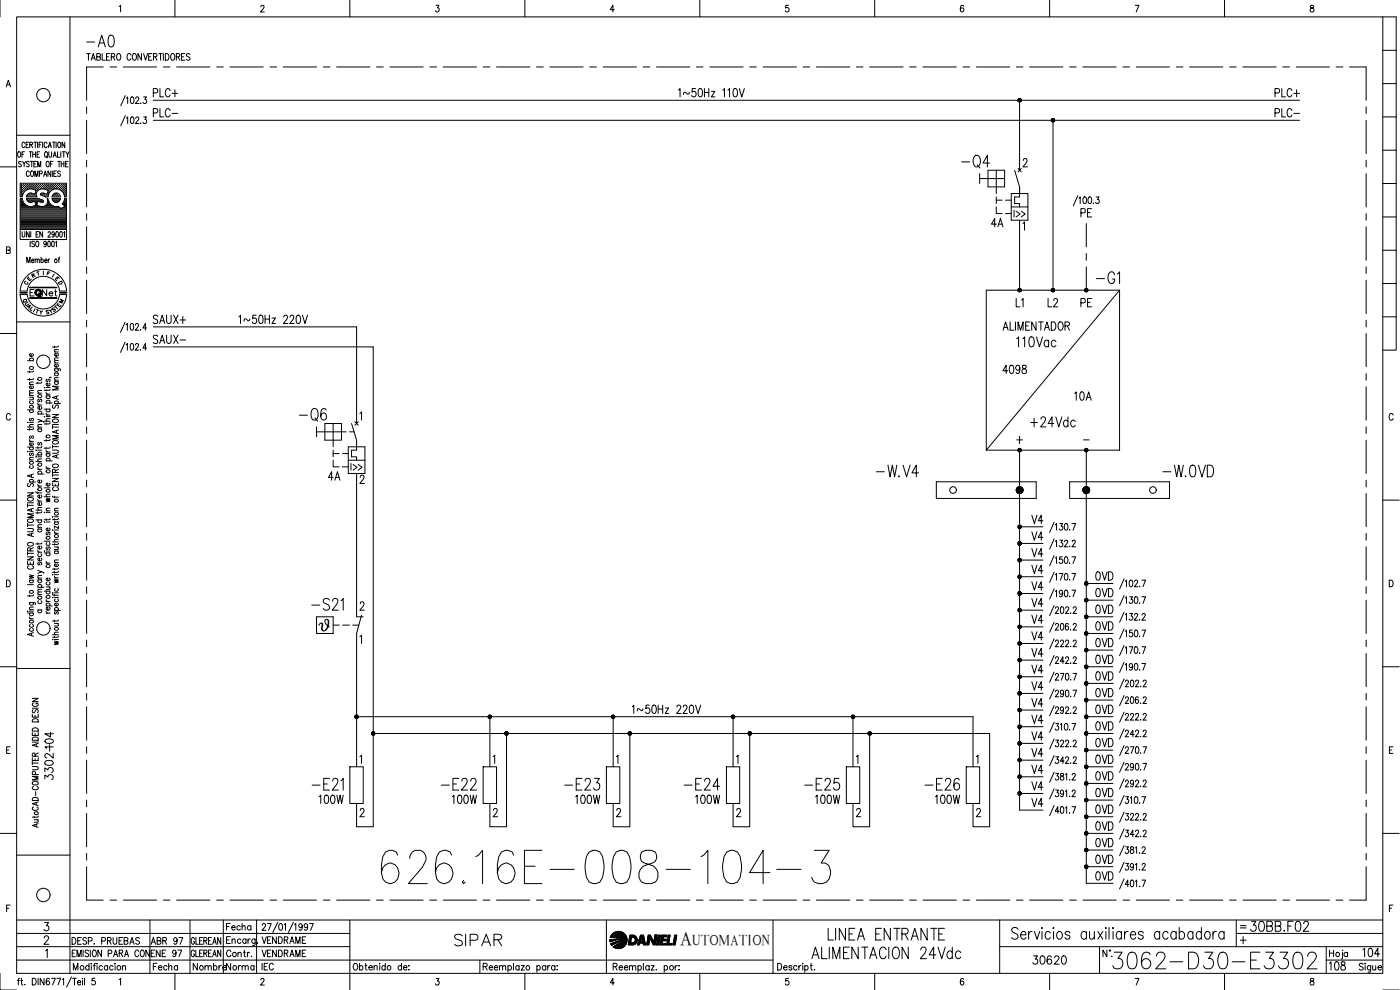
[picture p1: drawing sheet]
<svg xmlns="http://www.w3.org/2000/svg" width="420mm" height="297mm" viewBox="0 0 420 297" stroke-linecap="round" stroke-linejoin="round" font-family="sans-serif">
<defs><g id="words">
<text font-size="15" x="113.2" y="266.3">626.16E-008-104-3</text>
<text font-size="8.8" x="332.7" y="291.7">3062-D30-E3302</text>
<text font-size="7.5" x="88.5" y="127.7">-Q6</text>
<g font-size="7.1">
<text x="24.7" y="15.2">-A0</text>
<text x="287.5" y="51.5">-Q4</text>
<text x="327.7" y="86.4">-G1</text>
<text x="261.8" y="144.3">-W.V4</text>
<text x="347.8" y="144.3">-W.0VD</text>
<text x="92.4" y="184.1">-S21</text>
<text x="92.4" y="238.1">-E21</text>
<text x="131.2" y="238.1">-E22</text>
<text x="168.3" y="238.1">-E23</text>
<text x="204.3" y="238.1">-E24</text>
<text x="240.2" y="238.1">-E25</text>
<text x="276.2" y="238.1">-E26</text>
<text x="135.1" y="285">SIPAR</text>
<text x="247.3" y="283.3">LINEA ENTRANTE</text>
<text x="242.4" y="288.9">ALIMENTACION 24Vdc</text>
</g>
<g font-size="6.6">
<text x="308" y="129.5">+24Vdc</text>
<text x="373.9" y="280.8">30BB.F02</text>
</g>
<g font-size="6.2">
<text x="308.3" y="183.4">V4</text>
<text x="327.7" y="195.4">0VD</text>
<text x="327.7" y="250.5">0VD</text>
<text x="308.7" y="290.7">30620</text>
<text x="397.9" y="292.5">108</text>
</g>
<text font-size="5.9" x="204.2" y="283.5">A</text>
<g font-size="5.7">
<text x="44.8" y="30.3">PLC+</text>
<text x="381.4" y="30.3">PLC+</text>
<text x="44.8" y="36.3">PLC-</text>
<text x="381.4" y="36.3">PLC-</text>
<text x="296.3" y="69.1">4A</text>
<text x="323.1" y="66.3">PE</text>
<text x="313.3" y="93.1">L2</text>
<text x="323.1" y="93.1">PE</text>
<text x="44.8" y="98.4">SAUX+</text>
<text x="44.8" y="104.4">SAUX-</text>
<text x="299.9" y="113.2">4098</text>
<text x="321.4" y="121.4">10A</text>
<text x="97.4" y="145.3">4A</text>
<text x="308.3" y="158.4">V4</text>
<text x="308.3" y="163.3">V4</text>
<text x="308.3" y="173.2">V4</text>
<text x="308.3" y="168.3">V4</text>
<text x="308.3" y="178.2">V4</text>
<text x="327.7" y="175.3">0VD</text>
<text x="327.7" y="185.2">0VD</text>
<text x="327.7" y="180.3">0VD</text>
<text x="308.3" y="188.4">V4</text>
<text x="327.7" y="190.1">0VD</text>
<text x="308.3" y="193.3">V4</text>
<text x="308.3" y="198.3">V4</text>
<text x="308.3" y="203.2">V4</text>
<text x="327.7" y="200.4">0VD</text>
<text x="308.3" y="208.1">V4</text>
<text x="327.7" y="205.3">0VD</text>
<text x="188.4" y="215.2">1~50Hz 220V</text>
<text x="308.3" y="213.4">V4</text>
<text x="327.7" y="210.3">0VD</text>
<text x="327.7" y="215.2">0VD</text>
<text x="308.3" y="218.4">V4</text>
<text x="327.7" y="220.1">0VD</text>
<text x="16.9" y="225.8" transform="rotate(-90 16.9 225.8)">104</text>
<text x="308.3" y="223.3">V4</text>
<text x="327.7" y="225.4">0VD</text>
<text x="308.3" y="233.2">V4</text>
<text x="308.3" y="228.2">V4</text>
<text x="327.7" y="230.4">0VD</text>
<text x="16.9" y="235.3" transform="rotate(-90 16.9 235.3)">3302-</text>
<text x="308.3" y="238.1">V4</text>
<text x="327.7" y="235.3">0VD</text>
<text x="94.5" y="242.4">100W</text>
<text x="134.4" y="242.4">100W</text>
<text x="171.4" y="242.4">100W</text>
<text x="207.4" y="242.4">100W</text>
<text x="243.4" y="242.4">100W</text>
<text x="279.4" y="242.4">100W</text>
<text x="308.3" y="243.4">V4</text>
<text x="327.7" y="245.2">0VD</text>
<text x="327.7" y="240.2">0VD</text>
<text x="327.7" y="255.4">0VD</text>
<text x="327.7" y="260.3">0VD</text>
<text x="327.7" y="265.3">0VD</text>
<text x="407.8" y="288.2">104</text>
</g>
<g font-size="5.3">
<text x="308" y="93.1" transform="rotate(-90 308 93.1)">L1</text>
<text x="44.1" y="284.7">ABR 97</text>
<text x="77.3" y="284.3">VENDRAME</text>
<text x="56.8" y="292.5">Nombre</text>
<text x="66.7" y="292.5">Norma</text>
</g>
<g font-size="4.9">
<text x="11.6" y="90">Net</text>
<text x="104.1" y="142.2">I&gt;&gt;</text>
<text x="66.7" y="280.1">Fecha</text>
<text x="44.1" y="288.2">ENE 97</text>
<text x="77.3" y="288.2">VENDRAME</text>
<text x="77.3" y="292.1">IEC</text>
</g>
<g font-size="4.4">
<text x="8.1" y="84.7">R</text>
<text x="207.8" y="283.5">UTOMATION</text>
</g>
<g font-size="4">
<text x="7.1" y="85.4">E</text>
<text x="16.2" y="86.4">D</text>
<text x="5.6" y="92.1">Q</text>
<text x="6.3" y="92.8">U</text>
<text x="10.6" y="95.6">Y</text>
<text x="14.5" y="94.5">S</text>
<text x="16.6" y="92.1">M</text>
</g>
<g font-size="3.5">
<text x="12.7" y="83.6">F</text>
<text x="6" y="86.4">C</text>
<text x="14.5" y="84.3">I</text>
<text x="371.1" y="279.8">=</text>
</g>
<text font-size="2.6" x="323.8" y="133.3">-</text>
</g></defs>
<!-- layer: DCA_A3E2|CART -->
<g fill="none" stroke="#000" stroke-width=".3">
<path d="M0 .1v5M5 5.1h410v286.9h-410zM21 5.1v286.9M35.8 2l.4-.4v2M52.5 .1v5M78.3 2.1l.1-.4a.54 .54 0 0 1 .8 .1 .54 .54 0 0 1-.2 .8l-.8 1h1.1M105 .1v5M130.9 1.6h.8l-.4 .8a.6 .6 0 0 1 .4 .9 .6 .6 0 0 1-1-.1M157.5 .1v5M184.4 2.9h-1.3l.8-1.3v2M210 .1v5M236.6 1.6h-.8v.8a.62 .62 0 0 1 .9 .1 .62 .62 0 0 1-.1 .9 .62 .62 0 0 1-.9-.2"/>
<path d="M262.5 .1v5M289.2 1.8l-.5-.2a1.12 1.12 0 0 0 .1 2 .59 .59 0 0 0 .5-.9 .59 .59 0 0 0-1-.1l-.1 .3M315 .1v5M340.7 1.6h1.1l-.8 2M367.5 .1v5M393.4 1.7v.5a.82 .82 0 0 1 .8 .4 .82 .82 0 0 1 0 .9 .65 .65 0 0 1-1-.4 .65 .65 0 0 1 .8-.7l.3-.3-.1-.4zM415 5.1h4v100h-4M415 15.1h4M1.9 26.1l.6-2 .7 2M2.1 25.4h.8M415 35.1h4M415 25.1h4"/>
<path d="M0 50.1h5M5 40.6h16M5.4 45.7l.2-.2a.86 .86 0 0 1 .6 .9 .86 .86 0 0 1-.6 .8l-.3-.6zM6.2 56.9h.1M6.2 56.3h.1M6.2 55.7h.1M6.2 57.6h.1M6.2 58.2h.1M6.2 58.8h.1M6.2 59.8h.4M6.3 57.2h.2M6.3 56.6h.2"/>
<path d="M6.3 56h.2M6.3 55.3h.2M6.3 57.9h.2M6.3 58.5h.2M6.4 48.6a.41 .41 0 0 0-.7-.1 .41 .41 0 0 0 .1 .6l.4 .2a.43 .43 0 0 1 .1 .7 .43 .43 0 0 1-.7-.2M6.4 55.2v.2M6.4 55.9v.1M6.4 56.5v.2M6.4 57.1v.2M6.4 57.8v.1M6.4 58.4v.2M6.6 46.3h.5"/>
<path d="M6.7 56.9h.1M6.7 56.3h.1M6.7 55.7h.1M6.7 57.6h.1M6.7 58.2h.1M6.8 48.4l.4 .8 .5-.8M6.8 55.6v.1M6.8 56.2v.1M6.8 56.8v.2M6.8 57.5v.1M6.8 58.1v.1M7 57.2h.2"/>
<path d="M7 56.6h.2M7 56h.2M7 55.3h.2M7.1 55.2v.2M7.1 55.9v.1M7.1 56.5v.2M7.1 57.1v.2M7.2 49.2v.9M7.3 56.3h.2M7.4 45.5h-.8v1.7M7.4 56.8l-.1 .1M7.4 55.6l-.1 .1"/>
<path d="M7.4 56.2v.1M7.5 43l-.3-.3a.86 .86 0 0 0-.6 .8 .86 .86 0 0 0 .6 .8l.3-.4M7.6 56.6h.2M7.6 56h.2M7.6 55.3h.2M7.7 55.2v.2M7.7 55.9v.1M7.7 56.5v.2M7.8 43.4h.5M8 56.9h.1M8 56.3h.1M8 55.7h.1"/>
<path d="M8 55.6v.1M8 56.2v.1M8 56.8v.1M8 59.8h3.7M8.1 58.8h.1M8.2 56.9l1.2-.2 1.4 .4-.3 1.2-1-.3M8.3 56.6h.1M8.3 56h.1M8.3 55.3h.1M8.3 58.5h.1M8.3 55.2v.2M8.3 55.9v.1"/>
<path d="M8.3 56.5v.2M8.3 58.4v.2M8.6 42.7h-.8v1.6h.8M8.6 56.3h.1M8.6 58.8h.1M8.7 55.6l-.1 .1M8.7 58.2h-.1M8.7 56.2v.1M8.7 58.7v.2M8.8 48.6a.42 .42 0 0 0-.7-.2 .42 .42 0 0 0 .1 .7l.4 .2a.43 .43 0 0 1 .1 .7 .43 .43 0 0 1-.7-.2M8.8 45.5h.8M8.8 51.7a.47 .47 0 0 0-.6-.4 .47 .47 0 0 0-.3 .6v.4a.47 .47 0 0 0 .3 .6 .47 .47 0 0 0 .6-.3"/>
<path d="M8.9 56.6h.2M8.9 56h.2M8.9 55.3h.2M8.9 58.5h.2M8.9 43.4h.8v-.7h-.8v1.6M9 55.2v.2M9 55.9v.1M9 56.5v.1M9 58.4v.2M9.1 48.4h.8M9.2 45.5v1.7M9.2 56.3h.2"/>
<path d="M9.2 55.7h.2M9.2 58.2h.2M9.2 58.8h.2M9.3 55.6v.1M9.3 56.2v.1M9.3 58.1v.1M9.3 58.7v.2M9.4 43.4l.4 .9M9.5 51.3a.86 .86 0 0 1 .6 .8 .86 .86 0 0 1-.6 .8 1.14 1.14 0 0 1 0-1.6zM9.5 58l-.9 .1-.7 1h3.1M9.5 48.4v1.7M9.5 56.6h.2"/>
<path d="M9.5 56h.2M9.5 55.3h.2M9.5 58.5h.2M9.6 55.2v.2M9.6 55.9v.1M9.6 56.5v.1M9.6 58.4v.2M9.8 46.3h.9M9.8 45.5v1.7M9.9 56.3h.1M9.9 58.8h.1M9.9 58.2h.1"/>
<path d="M9.9 55.6v.1M9.9 56.2v.1M9.9 58.7v.2M10.2 42.7h.8M10.2 49.2h.5M10.2 56.6h.1M10.2 56h.1M10.2 55.3h.1M10.2 58.5h.1M10.2 55.2v.2M10.2 55.9v.1M10.2 56.5v.2"/>
<path d="M10.2 58.4v.2M10.5 52.9v-1.6l.4 1.6 .5-1.6v1.6M10.5 56.9h.1M10.5 56.3h.1M10.5 55.7h.1M10.5 58.8h.1M10.6 42.7v1.6M10.6 55.6v.1M10.6 56.2v.1M10.6 56.8v.1M10.6 58.7v.2M10.6 58.2h.1"/>
<path d="M10.7 45.5v1.7M10.8 56.6h.2M10.8 56h.2M10.8 55.3h.2M10.9 55.2v.2M10.9 55.9v.1M10.9 56.5v.2M10.9 57.2h.1M11 48.4h-.8v1.7h.8M11.1 46.3h.5M11.1 56.3h.2M11.2 55.6l-.1 .1"/>
<path d="M11.2 56.2v.1M11.2 56.8l-.1 .1M11.3 42.7v1.6M11.3 50.1v-1.7l.5 1.7 .4-1.7v1.7M11.4 56.6h.2M11.4 56h.2M11.4 55.3h.2M11.5 55.2v.2M11.5 55.9v.1M11.5 56.5v.2M11.7 43.4h.5M11.8 56.3h.1"/>
<path d="M11.8 55.7h.1M11.9 52.1h.7v-.7l-.7-.1v1.6M11.9 55.6v.1M11.9 56.2v.1M11.9 45.5h-.8v1.7h.8M12.1 56.6h.1M12.1 56h.1M12.1 55.3h.1M12.1 55.2v.2M12.1 55.9v.1M12.1 56.5v.2M12.2 58.1l.1 .4"/>
<path d="M12.2 58.5l1.4 .6h.8M12.4 56.3h.1M12.4 55.7h.1M12.4 58.2h.1M12.5 42.7h-.8v1.6M12.5 55.6v.1M12.5 56.2v.1M12.5 58.1v.1M12.7 56.6h.2M12.7 56h.2M12.7 55.3h.2M12.7 58.5h.2"/>
<path d="M12.8 42.7v1.6M12.8 55.2v.2M12.8 55.9v.1M12.8 56.5v.1M12.8 58.4v.2M13 56.3h.2M13.1 52.9l.5-1.6 .5 1.6M13.1 55.6l-.1 .1M13.1 58.1l-.1 .1M13.1 56.2v.1M13.2 58l-1 .1M13.3 52.4h.5"/>
<path d="M13.3 56.6h.2M13.3 56h.2M13.3 55.3h.2M13.3 58.5h.2M13.4 55.2v.2M13.4 55.9v.1M13.4 56.5v.2M13.4 58.4v.2M13.5 45.7l.2-.2a.86 .86 0 0 1 .6 .9 .86 .86 0 0 1-.6 .8l-.3-.4zM13.5 56.8l1 .3-.4 1.2-1-.3M13.5 56.8a1.77 1.77 0 0 0-2 .3 1.77 1.77 0 0 0-.4 2M13.7 56.3h.1"/>
<path d="M13.7 55.7h.1M13.7 58.8h.1M13.8 55.6v.1M13.8 56.2v.1M13.8 58.7v.2M13.9 46.8l.4 .6M14 56.6h.1M14 56h.1M14 55.3h.1M14 58.5h.1M14.1 48.5l.1-.1a.86 .86 0 0 1 .6 .8 .86 .86 0 0 1-.6 .9 1.2 1.2 0 0 1-.1-1.6zM14.1 55.2v.2"/>
<path d="M14.1 55.9v.1M14.1 56.5v.2M14.1 58.4v.2M14.1 43a.47 .47 0 0 0-.5-.3 .47 .47 0 0 0-.3 .6v.4a.47 .47 0 0 0 .3 .6 .47 .47 0 0 0 .5-.4M14.3 58.8h.1M14.3 56.3h.1M14.4 59.6h-.3a1.67 1.67 0 0 1-.3 1.9 1.67 1.67 0 0 1-1.9 .3l-.9-.2 .3-1.2 1.4 .3M14.4 56.8l-.1 .1M14.4 55.6l-.1 .1M14.4 58.1l-.1 .1M14.4 56.2v.1M14.4 59.6l.7 1.6"/>
<path d="M14.4 57.6h.1M14.5 44.3l.4-1.6 .5 1.6M14.6 57.2h.2M14.6 56.6h.2M14.6 56h.2M14.6 55.3h.2M14.6 57.9h.1M14.6 45.5v1.2l.4 .5 .5-.5v-1.2M14.6 43.8h.6M14.7 55.2v.2M14.7 55.9v.1M14.7 56.5v.2"/>
<path d="M14.7 57.1v.2M14.7 57.8h.1M14.9 56.9h.2M14.9 56.3h.2M14.9 55.7h.2M15 55.6v.1M15 56.2v.1M15 56.8v.2M15.1 49.2h.5M15.1 57.5l-.7 1.6M15.2 51.3v1.6l-.8-1.6v1.6M15.2 56.6h.2"/>
<path d="M15.2 56h.2M15.2 55.3h.2M15.3 55.2v.2M15.3 55.9v.1M15.3 56.5v.2M15.6 56.3h.1M15.6 59.1h2.5M15.6 59.6h2.5M15.6 59.1a1.25 1.25 0 0 1 1.3-1.2 1.25 1.25 0 0 1 1.2 1.2M15.6 59.6l.3 .6 .5 .4M15.7 55.6l-.1 .1M15.7 56.2v.1"/>
<path d="M15.7 56.8l-.1 .1M15.7 51.3v1.6M15.7 59.8h2.3M15.8 42.7h.8M15.9 56.6h.1M15.9 56h.1M15.9 55.3h.1M15.9 56.9a2.49 2.49 0 0 1 3.4 2.2h.6v-4.1h-13.8v4.1h.6l.5-1.5 1-.7M15.9 48.4h-.8v1.7M15.9 56.9l-.8 .6M16 47.2l.4-1.7 .5 1.7M16 55.2v.2"/>
<path d="M16 55.9v.1M16 56.5v.2M16 58.5v.1M16.1 46.6h.6M16.2 42.7v1.6M16.2 52.1h.4M16.2 56.3h.1M16.2 55.7h.1M16.2 58.8h.1M16.3 55.6v.1M16.3 56.2v.1M16.3 58.2h.1"/>
<path d="M16.3 58.7v.2M16.5 56.6h.2M16.5 56h.2M16.5 55.3h.2M16.5 58.5h.2M16.6 55.2v.2M16.6 55.9v.1M16.6 56.5v.1M16.6 58.4v.2M16.8 42.7v1.6M16.8 56.3h.2M16.8 58.8h.2"/>
<path d="M16.9 51.3h-.7v1.6h.7M16.9 55.6l-.1 .1M16.9 56.2v.1M16.9 58.1l-.1 .1M16.9 58.7v.2M17.1 56.6h.2M17.1 56h.2M17.1 55.3h.2M17.1 58.5h.2M17.2 55.2v.2M17.2 55.9v.1M17.2 56.5v.1"/>
<path d="M17.2 58.4v.2M17.3 45.5v1.7h.6M17.3 48.4h.8M17.5 56.3h.1M17.5 55.7h.1M17.5 58.8h.1M17.5 42.7h.2a.86 .86 0 0 1 .6 .8 .86 .86 0 0 1-.6 .8 1.2 1.2 0 0 1-.2-1.6zM17.6 55.6v.1M17.6 56.2v.1M17.6 58.7v.2M17.7 48.4v1.7M17.8 56.6h.1"/>
<path d="M17.8 56h.1M17.8 55.3h.1M17.9 55.2v.2M17.9 55.9v.1M17.9 56.5v.2M18.1 51.5l-.3-.2-.5 .2 .1 .4 .7 .6-.3 .4-.5-.2M18.1 56.3h.1M18.1 59.6l-.2 .6-.6 .4M18.2 55.6l-.1 .1M18.2 56.2v.1M18.2 56.8l-.1 .1M18.2 45.5v1.7"/>
<path d="M18.4 49.2h.8M18.4 48.4v1.7M18.4 56.6h.2M18.4 56h.2M18.4 55.3h.2M18.5 57.1l.1 .1M18.5 55.2v.2M18.5 55.9v.1M18.5 56.5v.2M18.7 45.5h.9M18.8 56.9h.1M18.8 56.3h.1"/>
<path d="M18.8 55.7h.1M18.8 57.5l.1 .1M18.8 55.6v.1M18.8 56.2v.1M18.8 56.8v.2M19 57.2h.2M19 56.6h.2M19 56h.2M19 55.3h.2M19 57.9h.2M19.1 45.5v1.7M19.1 55.2v.2"/>
<path d="M19.1 55.9v.1M19.1 56.5v.2M19.1 57.1v.2M19.1 57.8v.1M19.2 48.4v1.7M19.4 56.3h.1M19.4 57.6h.1M19.4 42.7v1.6l-.8-1.6v1.6M19.4 58.8h.1M19.4 59.8h.5M19.5 56.8l-.1 .1M19.5 55.6l-.1 .1"/>
<path d="M19.5 58.1l-.1 .1M19.5 56.2v.1M19.5 57.5v.1M19.5 58.7v.2M19.7 49.2h.5M19.7 57.2h.2M19.7 56.6h.2M19.7 56h.2M19.7 55.3h.2M19.7 57.9h.2M19.7 58.5h.2M19.8 45.5l.5 .8 .4-.8"/>
<path d="M19.8 55.2v.2M19.8 55.9v.1M19.8 56.5v.2M19.8 57.1v.2M19.8 57.8v.1M19.8 58.4v.2M20.3 46.3v.9M20.4 48.4h-.7v1.7h.7M415 55.1h4M415 45.1h4M1.9 75l1-.1 .2-.2-.2-.5-1-.1v2l1.1-.2 .1-.5-.4-.4M6.1 68.9v3h13.8v-3"/>
<path d="M6.2 64.5h13.7M6.2 64.2h13.7M6.2 63.9h13.7M6.2 63.6h13.7M6.2 63.3h13.7M6.2 62.9h13.7M6.2 62.6h12M6.2 62.3h11.7M6.2 62h2.2M6.2 61.7h1.6M6.2 61.4h1.2M6.2 61h.9"/>
<path d="M6.2 60.7h.7M6.2 60.4h.6M6.2 60.1h.4M6.2 64.8h13.7M6.2 65.2h13.7M6.2 65.5h13.7M6.2 65.8h13.7M6.2 66.1h13.7M6.2 66.4h13.7M6.2 66.7h13.7M6.2 67.1h13.7M6.2 67.4h13.7"/>
<path d="M6.2 67.7h13.7M6.2 68h13.7M6.2 68.4h13.7M6.2 68.7h13.7M6.6 69.5l.1 1.4 .3 .2 .4-.2 .1-1.4M8 78.8v-1.6l.6 1.6 .4-1.6v1.6M8.2 60.1h4.5M8.2 61.8l-1-.8-.6-1.4h-.5v9.3h13.8v-9.3h-.5l-.7 1.6 .7 .7M8.5 60.4h1.6M8.7 60.7l.6 .1 1.2-.4 .3 1.2-1.4 .4-1.2-.2M8.7 60.6l-.5-.4-.3-.6h3.7l1.4 .5v.5l-.3 .1M8.8 69.5v1.6l-.8-1.6v1.6"/>
<path d="M9.1 72.4v1.6M9.2 69.5v1.6M9.5 78.2h.7l-.1-.4a.5 .5 0 0 0-.6 .5 .5 .5 0 0 0 .6 .5l.1-.2M9.9 62h2M10.4 72.6l-.3-.2-.6 .2 .2 .4 .5 .3 .2 .5-.3 .2-.6-.2M10.5 78l.3-.3 .3 .1 .1 1M10.5 77.7v1.1M10.6 60.4h.7M10.7 60.7h.5M10.7 61h.4M10.8 61.7h.2M10.8 61.4h.2"/>
<path d="M10.8 70.3h.5M11 72.4a.86 .86 0 0 1 .7 .8 .86 .86 0 0 1-.7 .8 1.14 1.14 0 0 1 0-1.6zM11.2 78l.3-.3 .3 .1v1M11.6 69.5h-.8v1.6h.8M11.7 60.4h1.3M12.3 78l.1-.2a.5 .5 0 0 1 .6 .5 .5 .5 0 0 1-.6 .5l-.1-.2M12.3 77.2v1.6M12.8 69.5v1.6l-.9-1.6v1.6M13.3 62h2.8M13.4 78.2h.7l-.1-.4a.46 .46 0 0 0-.6 .5 .46 .46 0 0 0 .7 .3M13.8 61.7h1.7M13.9 72.9l-.2 .4a.42 .42 0 0 1-.6-.5 .42 .42 0 0 1 .7-.2v1.1l-.3 .3-.3-.2"/>
<path d="M14.1 61.4h1M14.3 61h.5M14.4 60.7h.2M14.4 60.4h.1M14.4 69.9l.2-.4h.3l.2 .5-.7 1.1h.8M14.5 72.5l.1-.1a.96 .96 0 0 1 0 1.6l-.2-.3zM14.5 77.7v1.1M14.9 77.7l-.3 .1-.1 .4M15.1 61.2l.8 .6M15.7 72.5l.1-.1a.96 .96 0 0 1 0 1.6l-.3-.3zM15.9 60.1h1.9M15.9 61.8l1.6 .1"/>
<path d="M16.2 60.4h1.4M16.3 70l-.2 .4a.45 .45 0 0 1-.6-.4 .45 .45 0 0 1 .6-.4l.2 1.3-.3 .2-.4-.2M16.4 60.7h.9M16.7 72.7l.3-.3v1.6M16.9 69.6l.2-.1a.96 .96 0 0 1 0 1.6l-.3-.2zM17.4 61.9l.9 .7 1.1-.6M17.5 77.7h.4M17.9 77.2l-.2 .3v1.3M18.1 69.6l.1-.1a.96 .96 0 0 1 0 1.6l-.3-.2zM18.4 62.6h1.5M18.9 61h1M19 62.3h.9"/>
<path d="M19 61.4h.9M19.1 69.8l.3-.3v1.6M19.1 60.7h.8M19.3 60.4h.6M19.3 61.7h.6M19.4 60.1h.5M19.6 62h.3M415 75.1h4M415 65.1h4M5 96.6h16M6 87.3a7 7 0 0 1 7-6.5 7 7 0 0 1 7 6.5M6 88.3a7 7 0 0 0 7 6.5 7 7 0 0 0 7-6.5"/>
<path d="M8.2 87.3a4.9 4.9 0 0 1 4.8-4.4 4.9 4.9 0 0 1 4.9 4.4M8.2 88.3a4.9 4.9 0 0 0 4.8 4.4 4.9 4.9 0 0 0 4.9-4.4M8.9 86.2h8.2v.1h-8.2M8.9 89.3h8.2v.2h-8.2zM9 86.3h8M9 89.4h8M10.2 86.9h-1.2v1.9M415 95.1h4M415 85.1h4M0 100.1h5M8.3 108.2h1.7M8.8 111.3v.5"/>
<path d="M8.8 113.6v.5M8.8 119.2h1.2M8.8 118.6h1.2M8.8 115.3h1.2M9.1 108.2l-.2-.1a.53 .53 0 0 1 .5-.7 .53 .53 0 0 1 .5 .7l-.1 .1M9.7 119.2l.3 .3-.1 .4-1.1 .1M9.8 115.8l.1 .1a.52 .52 0 0 1-.5 .7 .52 .52 0 0 1-.4-.7l.4-.1v.8M9.8 106.1a.49 .49 0 0 1 0 .7 .49 .49 0 0 1-.7 0 .49 .49 0 0 1-.1-.6l.4-.1v.8M10 117.9l-1.1 .1-.1 .3 .4 .3M10 117.2h-1.1l-.1 .3 .4 .4M10 114.6l-1.1 .1-.1 .3 .4 .3M10 113.5l-.3 .4h-1.4"/>
<path d="M10 111.2l-.1 .3-1.6 .1M11.3 114.7v.5M11.3 118h1.2M11.6 119.8l-.3 .3 .3 .5 .4-.8h.4l.1 .5-.2 .3M12.5 117.2h-1.1l-.1 .4 .4 .4M12.5 114.6l-.3 .4h-1.4M13.3 116.3h.1zM13.8 117.7l.1 .4 .5 .2M13.8 116.9v.4M13.8 118.8h1.2M13.8 118.3h1.2M13.8 116.3h1.2"/>
<path d="M14.1 118.8a.55 .55 0 0 0 .2 .9 .55 .55 0 0 0 .7-.7l-.2-.2M14.1 113.8l-.3 .2 .3 .5 .4-.7h.4l.1 .4-.2 .3M14.8 115l.1 .1a.52 .52 0 0 1-.5 .7 .52 .52 0 0 1-.4-.8h.4v.8M14.9 113.2v.2v-.2l.5 .2M15 116.8l-.1 .3h-1.6M16.3 110.6l1.7 .1 .1 .5M16.3 103.8v.5M16.3 114.5h1.2M16.3 114.1h1.2M16.3 111.9h1.2M16.3 108.9h1.2M16.3 105.6h1.2"/>
<path d="M16.6 114.5a.55 .55 0 0 0 .2 1 .55 .55 0 0 0 .7-.7l-.2-.3M16.6 111.9l-.2 .2a.51 .51 0 0 0 .6 .7 .51 .51 0 0 0 .3-.9M16.6 110.6l-.2 .2a.53 .53 0 0 0 .5 .7 .53 .53 0 0 0 .5-.7l-.1-.2M16.9 118.9v.7M17.3 109.3a.49 .49 0 0 1 0 .7 .49 .49 0 0 1-.7 0 .49 .49 0 0 1-.1-.6l.3-.1v.8M17.3 106l.1 .2a.52 .52 0 0 1-.5 .7 .52 .52 0 0 1-.4-.8l.3-.1v.9M17.5 118.7l-1.8 .6 1.8 .5M17.5 115.9h-1.8l1.8 .5-1.8 .6h1.8M17.5 113.3l-1.1 .1-.1 .3 .4 .4M17.5 108.1l-1.1 .1-.1 .4 .4 .3M17.5 107.4l-1.1 .1-.1 .3 .4 .3M17.5 104.9h-1.1l-.1 .4 .4 .3"/>
<path d="M17.5 103.8l-.3 .3h-1.5M3.1 124.5a.63 .63 0 0 0-.7-.4 .63 .63 0 0 0-.5 .7v.5a.63 .63 0 0 0 .5 .8 .63 .63 0 0 0 .7-.5M8.3 135.5h.1zM8.3 126.7h.1zM8.3 128.1h1.7M8.3 134.1h1.7M8.3 123h1.7M8.8 131.9l.1 .3 .5 .2M8.8 128.6v.5M8.8 138h1.2M8.8 135.5h1.2M8.8 132.4h1.2"/>
<path d="M8.8 126.7h1.2M9.1 139.7l-.2 .2a.51 .51 0 0 0 .6 .6 .51 .51 0 0 0 .3-.8M9.1 135.9l-.3 .3 .1 .4h.4l.2-.6 .3-.1 .2 .3-.2 .5M9.1 134.1l-.2 .2a.51 .51 0 0 0 .6 .7 .51 .51 0 0 0 .3-.9M9.1 130.8l-.3 .2 .1 .5h.4l.2-.6 .3-.1 .2 .2-.2 .6M9.1 125.5l-.3 .3 .3 .5 .4-.7h.4l.1 .4-.2 .3M9.1 123l-.2 .1a.51 .51 0 0 0 .6 .7 .51 .51 0 0 0 .3-.8M9.1 120.4a.55 .55 0 0 0 .3 .9 .55 .55 0 0 0 .6-.7l-.2-.2M9.8 132.9l.1 .1a.52 .52 0 0 1-.5 .7 .52 .52 0 0 1-.4-.8h.4v.8M10 137.2l-1.1 .1-.1 .4 .4 .3M10 128.5l-.3 .4h-1.4M10 127.4l-1.1 .1-.1 .3 .4 .3"/>
<path d="M10.8 138.5h1.7M10.8 136.5h1.7M10.8 137.1h.1M10.8 135v.2zM11.3 125.8l1.2 .5-1.2 .4M11.3 120.9l.1 .4 .5 .2M11.3 134.1v.5M11.3 137.1h1.2M11.3 135.1h1.2M11.3 128.7h1.2M11.3 128.2h1.2M11.3 124.2h1.9"/>
<path d="M11.3 121.5h1.2M11.6 136.5l-.2-.1a.52 .52 0 0 1 .6-.7 .52 .52 0 0 1 .3 .8M11.6 132.7l-.3 .3 .1 .5h.4l.2-.7 .3-.1 .2 .3-.2 .5M11.6 128.7a.49 .49 0 0 0 0 .7 .49 .49 0 0 0 .7 0 .49 .49 0 0 0 0-.7M11.6 124.2a.51 .51 0 0 1 0-.7 .51 .51 0 0 1 .7 0 .51 .51 0 0 1 0 .7M12.3 121.9a.5 .5 0 0 1 .1 .8 .5 .5 0 0 1-.8 0 .5 .5 0 0 1 .1-.8h.2v.9M12.5 137.7l-1.1 .1-.1 .3 .4 .4M12.5 134l-.3 .4h-1.4M12.5 127.4h-1.1l-.1 .4 .4 .4M12.5 126.3l.6 .2 .1 .3M13.3 125h.1zM13.3 126.4h1.7"/>
<path d="M13.3 122.8h1.7M13.8 140l.1 .3 .5 .2M13.8 135.1l.1 .3 .5 .2M13.8 123.9l.1 .4 .5 .2M13.8 126.9v.5M13.8 131.9v.5M13.8 134.2v.5M13.8 138.3h1.9M13.8 136.1h1.2M13.8 135.6h1.2M13.8 125h1.2M13.8 124.5h1.2"/>
<path d="M13.8 120.9h1.9M14.1 138.3l-.2-.1a.52 .52 0 0 1 .6-.8 .52 .52 0 0 1 .3 .9M14.1 136.1a.55 .55 0 0 0 .2 .9 .55 .55 0 0 0 .7-.6l-.2-.3M14.1 122.8l-.2 .1a.52 .52 0 0 0 .6 .7 .52 .52 0 0 0 .3-.8M14.1 120.9l-.2-.1a.52 .52 0 0 1 .6-.7 .52 .52 0 0 1 .3 .8M15 134.1l-.1 .3-1.6 .1M15 131.8l-.3 .4h-1.4M15 126.8l-.3 .4h-1.4M15 125.6l-1.1 .1-.1 .4 .4 .3M15.7 135h1.3l.5 .5-.1 .3-.4 .2h-1.3M15.7 124.4h1.8l-1.8 .9h1.8M15.7 128.1h1.8"/>
<path d="M15.7 127.6v1M15.7 133.5v1M15.7 134h1.8M15.7 127.4h1.8M15.8 139.5a.89 .89 0 0 1 1-.3 .89 .89 0 0 1 .6 .8 .88 .88 0 0 1-1 .4 .88 .88 0 0 1-.6-.9zM15.8 132.4a.88 .88 0 0 1 1.1-.3 .88 .88 0 0 1 .5 .9 .89 .89 0 0 1-1 .3 .89 .89 0 0 1-.6-.9zM15.8 126a.89 .89 0 0 1 1-.3 .89 .89 0 0 1 .6 .8 .88 .88 0 0 1-1 .4 .88 .88 0 0 1-.6-.9zM16 121.5l-.3 .4 .3 .6 .4-.1 .4-.7h.6l.1 .5-.2 .3M16.3 121.1h1.9M16.6 121.1l-.2-.1a.53 .53 0 0 1 .5-.7 .53 .53 0 0 1 .5 .7l-.1 .1M16.9 129.2v.7M16.9 136.6v.7"/>
<path d="M17.5 136.4l-1.8 .6 1.8 .5M17.5 130.7h-1.8l1.8 .5-1.8 .5h1.8M17.5 129l-1.8 .6 1.8 .5M418.1 124.5a.63 .63 0 0 0-.7-.4 .63 .63 0 0 0-.5 .7v.5a.63 .63 0 0 0 .5 .8 .63 .63 0 0 0 .7-.5M0 150.1h5M8.3 158.6h1.5l.2 .4-.1 .3-.4 .2h-1.2M8.3 147.9h1.7l-1.7 .9h1.7M8.3 151.2v.9M8.3 157v1M8.3 157.6h1.7M8.3 151.6h1.7M8.3 150.9h1.7"/>
<path d="M8.3 155.9a.88 .88 0 0 1 1.1-.3 .88 .88 0 0 1 .5 .9 .88 .88 0 0 1-1 .3 .88 .88 0 0 1-.6-.9zM8.3 149.5a.88 .88 0 0 1 1.1-.3 .88 .88 0 0 1 .5 .9 .88 .88 0 0 1-1 .3 .88 .88 0 0 1-.6-.9zM8.5 145.1l-.2 .3 .2 .6 .4-.1 .3-.6a.48 .48 0 0 1 .7-.2 .48 .48 0 0 1 0 .8l-.1 .1M8.8 144.6h1.9M9.1 144.6a.55 .55 0 0 1 .3-.9 .55 .55 0 0 1 .6 .7l-.2 .2M9.4 142.4v.7M9.4 152.7v.7M10 159.9l-1.7 .6 1.7 .5M10 154.2h-1.7l1.7 .5-1.7 .6h1.7M10 152.5l-1.7 .6 1.7 .5M10 142.2l-1.7 .6 1.7 .5M10.8 147.5l.3 .4h1.4"/>
<path d="M10.8 156h1.7M10.8 153.1h1.7M11.3 149.8l.1 .3 .5 .3M11.3 145.3l.1 .4 .5 .2M11.3 140.2l.1 .4 .5 .2M11.3 147.6v.5M11.3 153.6v.5M11.3 158.7h1.2M11.3 158.2h1.2M11.3 150.4h1.2M11.3 145.9h1.2M11.3 142.2h1.9"/>
<path d="M11.3 140.8h1.2M11.6 158.7a.51 .51 0 0 0 0 .8 .51 .51 0 0 0 .7 0 .51 .51 0 0 0 0-.8M11.6 156a.51 .51 0 0 0 0 .7 .51 .51 0 0 0 .7 0 .51 .51 0 0 0 0-.7M11.6 142.2a.51 .51 0 0 1 0-.7 .51 .51 0 0 1 .7 0 .51 .51 0 0 1 0 .7M12.3 150.8a.51 .51 0 0 1 0 .7 .51 .51 0 0 1-.7 .1 .51 .51 0 0 1-.1-.7l.4-.1v.9M12.3 148.5a.5 .5 0 0 1 .1 .8 .5 .5 0 0 1-.8 0 .5 .5 0 0 1 .1-.8h.2v.9M12.3 144a.51 .51 0 0 1 0 .7 .51 .51 0 0 1-.7 .1 .51 .51 0 0 1-.1-.7l.4-.1v.9M12.5 157.4l-1.1 .1-.1 .4 .4 .3M12.5 153.5l-.3 .4h-1.4M12.5 152.3h-1.1l-.1 .4 .4 .4M13.3 156.6h.1zM13.3 153.7h.1z"/>
<path d="M13.3 149h1.7M13.3 146.4h1.7M13.8 149.5l1.2 .3-1.2 .2 1.2 .3-1.2 .3M13.8 156.6h1.2M13.8 155.6v.6M13.8 153.7h1.2M13.8 153.3h1.2M13.8 140.5h1.2M14.1 159.7l-.3 .3 .1 .4h.4l.2-.6 .3-.1 .2 .3-.2 .5M14.8 158.4a.5 .5 0 0 1 0 .7 .5 .5 0 0 1-.7 .1 .5 .5 0 0 1-.1-.7l.4-.1v.9M14.8 145l.1 .1a.53 .53 0 0 1-.5 .7 .53 .53 0 0 1-.4-.8h.4v.8M15 155.6l-.3 .3h-1.4"/>
<path d="M15 152.5l-1.1 .1-.1 .3 .4 .4M15 148.3h-1.1l-.1 .4 .4 .3M15.7 159h.2zM15.7 155.1h.2zM15.7 148.8l.4 .4h1.4M15.7 144.9v.9h1.8v-.9M15.7 143.5h1.8l-1.8 1h1.8M15.7 142.5h1.8M15.7 142v1M16.2 146.2a.53 .53 0 0 0-.4 .7 .53 .53 0 0 0 .6 .3h.4a.53 .53 0 0 0 .7-.3 .53 .53 0 0 0-.4-.7M16.3 159.5l.1 .3 .4 .2M16.3 156.6h1.2"/>
<path d="M16.3 153.3h1.2M16.3 148.9v.5M16.3 155.6v.5M16.3 159h1.2M16.3 155.1h1.2M16.6 156.6a.55 .55 0 0 0 .2 .9 .55 .55 0 0 0 .7-.7l-.2-.2M16.6 141.8l-.1-.9h-.7l-.1 .9h1.8M16.6 145.3v.5M17.5 157.8v.8l-1.2-.8v.8M17.5 155.5l-.3 .4h-1.5M17.5 152.5l-1.1 .1-.1 .3 .4 .4M17.5 140.8l-.9 .5"/>
<path d="M415 150.1h4.9M1.9 174.1a1.01 1.01 0 0 1 1.2 1 1.01 1.01 0 0 1-1.2 1zM8.3 168.4v.9h1.7v-.9M8.3 167.1h1.7l-1.7 .9h1.7M8.3 175.4h1.7M8.3 166h1.7M8.3 165.6v.9M8.3 163a.88 .88 0 0 1 1.1-.3 .88 .88 0 0 1 .5 .9 .88 .88 0 0 1-1 .3 .88 .88 0 0 1-.6-.9zM8.7 169.7a.52 .52 0 0 0-.4 .7 .52 .52 0 0 0 .6 .4h.5a.52 .52 0 0 0 .6-.4 .52 .52 0 0 0-.4-.7M8.8 172.5l1.2 .2-1.2 .3 1.2 .3-1.2 .3M8.8 178.5v.5M8.8 174.1h1.2"/>
<path d="M9.1 174.1a.55 .55 0 0 0 .3 .9 .55 .55 0 0 0 .6-.7l-.2-.2M9.1 165.3l-.1-.8h-.7v.8h1.7M9.1 168.8v.5M9.4 160.1v.7M10 178.5l-.3 .3h-1.4M10 164.3l-.9 .5M11.3 171.1l1.2 .5-1.2 .4M11.3 165.1l.1 .4 .5 .2M11.3 178.4h1.2M11.3 176.2h1.9M11.3 174h1.2M11.3 173.5h1.2"/>
<path d="M11.3 165.7h1.2M11.3 162.9v.5M11.6 176.2a.49 .49 0 0 1 0-.7 .49 .49 0 0 1 .7 0 .49 .49 0 0 1 0 .7M11.6 174a.51 .51 0 0 0 0 .7 .51 .51 0 0 0 .7 0 .51 .51 0 0 0 0-.7M11.6 168.7l-.3 .3 .3 .5 .4-.7h.4l.1 .4-.2 .3M11.6 166.1a.51 .51 0 0 0 0 .7 .51 .51 0 0 0 .7 0 .51 .51 0 0 0 0-.7M12.3 167.4a.5 .5 0 0 1 .1 .8 .5 .5 0 0 1-.8 0 .5 .5 0 0 1 .1-.8h.2v.9M12.3 163.9a.5 .5 0 0 1 0 .6 .5 .5 0 0 1-.7 .1 .5 .5 0 0 1-.1-.7h.4v.8M12.5 177.6l-1.1 .1-.1 .3 .4 .4M12.5 176.8l-1.1 .1-.1 .3 .4 .4M12.5 172.7h-1.1l-.1 .4 .4 .4M12.5 171.6l.6 .2 .1 .3"/>
<path d="M12.5 162.8l-.1 .3-1.6 .1M13.3 165.3h.1zM13.3 177.4h1.7M13.3 165.9h1.7M13.3 162.4h1.7M13.8 179.9l.1 .3 .5 .3M13.8 168.4l.1 .4 .5 .2M13.8 176.1h1.2M13.8 169h1.2M13.8 165.3h1.2M14.1 177.4l-.2 .1a.52 .52 0 0 0 .6 .7 .52 .52 0 0 0 .3-.8M14.1 174.7l-.2 .1a.52 .52 0 0 0 .6 .8 .52 .52 0 0 0 .3-.9"/>
<path d="M14.1 165.9a.49 .49 0 0 0 0 .7 .49 .49 0 0 0 .7 0 .49 .49 0 0 0 0-.7M14.1 164.1l-.3 .3 .3 .5 .4-.7h.4l.1 .4-.2 .3M14.1 162.8a.49 .49 0 0 0 0 .7 .49 .49 0 0 0 .7 0 .49 .49 0 0 0 0-.7M14.7 176.1l.3 .3-.1 .4-1.1 .1M14.8 173.4l.1 .2a.52 .52 0 0 1-.5 .7 .52 .52 0 0 1-.4-.8l.4-.1v.9M15.7 179.3h.2zM15.7 178.3l.4 .3h1.4M15.7 177.9h.2zM15.7 172.4h.2zM15.7 162.6h1.8M16.3 173.8l1.2 .3-1.2 .2 1.2 .3-1.2 .3M16.3 172.8l.1 .4 .4 .2"/>
<path d="M16.3 165.3h1.2M16.3 163.1v.5M16.3 170.5v.5M16.3 171.4v.5M16.3 178.3v.5M16.3 179.3h1.2M16.3 177.9h1.2M16.3 173.4h1.2M16.3 172.4h1.2M16.3 168.8h1.2M16.3 164.1h1.2M16.3 160h1.2"/>
<path d="M16.6 179.7l-.2 .2a.52 .52 0 0 0 .6 .7 .52 .52 0 0 0 .3-.9M16.6 176.6l-.2 .1a.53 .53 0 0 0 .5 .7 .53 .53 0 0 0 .5-.7l-.1-.1M16.6 165.3l-.2 .2a.53 .53 0 0 0 .5 .7 .53 .53 0 0 0 .5-.7l-.1-.2M17.2 164.1l.3 .4-.1 .3-1.1 .1M17.3 169.2a.49 .49 0 0 1 0 .7 .49 .49 0 0 1-.7 0 .49 .49 0 0 1-.1-.7h.3v.8M17.5 171.4l-.3 .3h-1.5M17.5 170.4l-.3 .4h-1.5M17.5 168l-1.1 .1-.1 .3 .4 .4M17.5 163l-.3 .4h-1.5M17.5 161.8l-1.1 .1-.1 .3 .4 .4M416.9 174.1a1.01 1.01 0 0 1 1.2 1 1.01 1.01 0 0 1-1.2 1zM8.3 183.4h.1z"/>
<path d="M8.3 183.9h1.7M8.8 185.1l.1 .3 .5 .3M8.8 180.8h1.7l.2 .2-.2 .4M8.8 185.7h1.2M8.8 183.4h1.2M8.8 182.9h1.2M9.1 188.6l-.2 .1a.52 .52 0 0 0 .6 .7 .52 .52 0 0 0 .3-.8M9.1 187.4l-.2 .1a.52 .52 0 0 0 .6 .7 .52 .52 0 0 0 .3-.8M9.1 183.9l-.2 .2a.52 .52 0 0 0 .6 .7 .52 .52 0 0 0 .3-.9M9.1 180.8l-.2 .1a.53 .53 0 0 0 .5 .7 .53 .53 0 0 0 .5-.7l-.1-.1M9.4 190v.7M10 189.8l-1.7 .6 1.7 .5"/>
<path d="M10 182.1l-1.1 .1-.1 .4 .4 .3M11.3 183h1.2M11.6 183a.51 .51 0 0 0 0 .7 .51 .51 0 0 0 .7 0 .51 .51 0 0 0 0-.7M11.6 180.2a.51 .51 0 0 0 0 .8 .51 .51 0 0 0 .7 0 .51 .51 0 0 0 0-.8M13.8 183.4l.1 .4 .5 .2M13.8 184h1.2M13.8 181.8h1.9M13.8 180.5h1.2M14.1 181.8a.49 .49 0 0 1 0-.7 .49 .49 0 0 1 .7 0 .49 .49 0 0 1 0 .7M14.8 182.2l.1 .2a.53 .53 0 0 1-.5 .7 .53 .53 0 0 1-.4-.8l.4-.1v.9M15.7 191.9h.2zM15.7 190.4h1.8"/>
<path d="M16.3 192.3l1.2 .3-1.2 .3 1.2 .3-1.2 .2M16.3 191.9h1.2M16.3 186v.5M16.3 190.9v.5M16.3 187.1h1.2M16.3 183.1h1.9M16.6 183.5l-.3 .3 .3 .5 .4-.7h.4l.1 .4-.2 .3M16.6 183.1l-.2-.1a.51 .51 0 0 1 .6-.7 .51 .51 0 0 1 .3 .8M17.2 187.1l.3 .3-.1 .4h-1.1M17.3 181l.1 .1a.52 .52 0 0 1-.5 .7 .52 .52 0 0 1-.4-.8h.3v.8M17.5 190.9l-.3 .3h-1.5M17.5 189.7l-1.1 .1-.1 .3 .4 .3"/>
<path d="M17.5 186l-.3 .3h-1.5M0 200.1h5M5 200.6h16M415 200.1h4.9M2 225h.6M3 224.1h-1v1.9h1M417 225h.6M418 224.1h-1v1.9h1M0 250h5M5 256.6h16M415 250h4.9M2 272.5h.6"/>
<path d="M3 271.6h-1v1.9M5 276h410M45 276v16M57 276v16M67 276v16M77 276v16M105 276v21M182 276v16M184.1 279.9h3M184.3 279.8h2.6M184.6 279.7h2M185 279.6h1.2"/>
<path d="M232 276v16M300 276v16M371 276v8M417 272.5h.6M418 271.6h-1v1.9M0 292v5h5M5 280.1h100M5 284h100M5 288.1h227M5.2 294.2h.6M5.9 293.5l-.3 .1-.1 .3v1.6M6.2 294.2h.6"/>
<path d="M6.5 293.5v1.6l.1 .3 .3 .1M7.5 295.3v.1M9.7 293.5a1.01 1.01 0 0 1 1.2 1 1.01 1.01 0 0 1-1.2 1zM11.4 293.5v2M13.2 293.5v2l-1.1-2v2M14.8 293.8l-.3-.3a1.12 1.12 0 0 0-.1 2 .56 .56 0 0 0 .6-.5 .56 .56 0 0 0-.5-.6 .56 .56 0 0 0-.7 .4M15.5 293.5h1.1l-.8 2M17.1 293.5h1.1l-.8 2M18.7 293.9l.4-.4v2M21.5 293.1l-1.5 3.1M21.8 293.5h1.1M22.4 293.5v2"/>
<path d="M23.2 294.8h1l-.1-.4a.57 .57 0 0 0-.7 .1 .57 .57 0 0 0 0 .8 .57 .57 0 0 0 .8-.1M24.8 293.5v.2zM24.8 294.2v1.3M25.4 293.5v2M28.5 293.5h-.8l-.1 .9a.63 .63 0 0 1 .9 0 .63 .63 0 0 1-.1 .9 .63 .63 0 0 1-.9-.2M35.8 293.9l.4-.3v2M52.5 292v5M78.3 294l.1-.3a.54 .54 0 0 1 .8 .1 .54 .54 0 0 1-.2 .8l-.8 1h1.1M130.9 293.6h.8l-.4 .7a.6 .6 0 0 1 .4 1 .6 .6 0 0 1-1-.1M144 288.1v3.9M157.5 292v5M183 282.4h.8"/>
<path d="M183 282.2h1.3M183 282.1h1.8M183 282.5h.3M183.1 282.6l-.1-.6 3.2-.3-3.2 .9M183.1 281.3h4.7M183.1 282h2.2M183.2 281.2h4.8M183.2 281h4.8M183.3 283.1l.3 .5M183.3 283.2l3.1-1.2 .2 .2-3 1.5M183.3 283.2h1.2M183.3 280.9h4.6"/>
<path d="M183.3 280.7h4.5M183.3 283.3h1M183.4 283.4h.6M183.4 280.6h4.3M183.5 283.6h.2M183.6 280.5h4.1M183.6 283h1.2M183.6 280.4h3.9M183.8 280.2h3.6M183.9 280.1h3.4M183.9 282.9h1.2M184 284.1h3.2"/>
<path d="M184.1 281.8h1.7M184.1 284h3.2M184.2 284.3h2.8M184.3 282.8h1.1M184.4 294.9h-1.3l.8-1.3v2M184.4 283.9h3.1M184.4 284.4h2.3M184.6 283.7h3M184.7 282.6h1M184.8 284.6h1.6M184.8 283.6h2.9M185.1 282.5h.8"/>
<path d="M185.1 283.4h2.7M185.1 281.7h1M185.3 283.3h2.6M185.4 282.4h.8M185.5 283.2h2.5M185.8 283h2.2M185.8 282.2h.7M186 281.4h.7M186 282.9h2M186.2 282.1h.4M186.3 282.8h1.8M186.3 281.8l1.1-.2-.9 .3z"/>
<path d="M186.4 281.8h.4M186.5 282.6h1.6M186.5 281.7h.7M186.7 282.5h1.5M186.8 282.2h1.4M186.9 282.4h1.3M186.9 282.1h1.3M187 281.4h.3M187 281.5h.3M187.2 282h1M187.5 281.8h.7M187.7 281.5h.5"/>
<path d="M187.7 281.7h.5M188 281.2l-1.9 .3-.3-.2h-2.7M188.1 281.2a2.6 2.6 0 0 0-2.5-1.8 2.6 2.6 0 0 0-2.5 1.9M188.1 281.4a2.62 2.62 0 0 1-1.1 2.8 2.62 2.62 0 0 1-3-.1l2.9-1.7-.2-.2 1.3-.8M188.6 283.4h1.7M188.6 283.2h2.2M188.6 283.3h2M188.6 282.9h2.4M188.6 283h2.3M188.7 282.8h.6M188.7 282.6h.6M188.7 282.5h.6"/>
<path d="M188.7 282.4h.6M188.8 282.2h.6M188.8 282.1h.6M188.8 282h.6M188.8 281.8h.6M188.8 281.7h.6M188.9 281.5h.5M188.9 281.4h.6M188.9 281.3h2.2M188.9 281.2h2.1M189 281h1.8M189 280.9h1.7"/>
<path d="M189 280.7h1.5M189 280.6h1.2M189.5 281.3l-.3 1.6h.8M190 281.3a.78 .78 0 0 1 .7 .7 .78 .78 0 0 1-.7 .8M190.1 280.6a1.52 1.52 0 0 1 1.2 1.5 1.52 1.52 0 0 1-1.3 1.4h-1.4l.4-2.9h1M190.2 282.8h.9M190.4 281.4h.7M190.4 282.6h.7M190.5 281.5h.7M190.5 282.5h.7M190.6 282.4h.6M190.6 281.7h.6"/>
<path d="M190.6 282.2h.6M190.6 281.8h.6M190.7 282.1h.6M190.7 282h.6M191.3 283.4h.6M191.3 283.3h.6M191.4 283.2h.6M191.4 283h.7M191.5 282.9h2.1M191.5 282.8h2.1M191.6 282.6h1.9M191.6 282.5h1.9"/>
<path d="M191.6 282.4h.7M191.7 282.2h.6M191.7 282.1h.7M191.8 282h.6M191.8 281.8h.6M191.9 281.7h.6M191.9 281.5h.6M192 281.4h.6M192 281.3h1.3M192.1 281.2h1.2M192.1 281h1.1M192.2 280.9h1"/>
<path d="M192.2 280.7h1M192.2 280.6h.9l.7 2.9h-.7l-.1-.6h-.9l-.2 .6h-.6zM192.2 280.6h.9M192.7 281.2l.2 1.2h-.7zM192.7 281.4h.6M192.7 281.5h.6M192.7 281.8h.7M192.7 281.7h.6M192.8 282h.6M192.8 282.2h.7M192.8 282.1h.6M192.9 282.4h.6"/>
<path d="M193 283h.6M193 283.2h.7M193.1 283.3h.6M193.1 283.4h.6M194.1 283.3h.6M194.1 283.4h.6M194.1 283.2h.7M194.2 282.9h.6M194.2 283h.6M194.2 282.8h.6M194.2 282.6h.7M194.3 282.5h.6"/>
<path d="M194.3 282.4h.6M194.3 282.2h.6M194.3 282.1h.6M194.4 282h.5M194.4 281.8h.6M194.4 281.7h.6M194.4 281.5h.6M194.4 281.3h1.1M194.4 281.4h1.2M194.5 281.2h1M194.5 281h.9M194.5 280.9h.9"/>
<path d="M194.6 280.6h.6l1 2.1 .4-2.1h.6h-.6h.6l-.5 2.9h-.6l-1-2.1-.4 2.1h-.6zM194.6 280.7h.7M195.1 281.5h.6M195.2 280.6h-.6l-.5 2.9M195.2 281.7h.5M195.2 281.8h.6M195.3 282h.6M195.4 282.1h.5M195.5 282.2h.5M195.5 282.4h.5M195.6 282.5h.5M195.7 282.6h1.1"/>
<path d="M195.7 282.8h1.1M195.8 282.9h1M195.8 283h1M195.9 283.2h.8M196 283.3h.7M196 283.4h.7M196.3 282.5h.5M196.3 282.4h.6M196.3 282.2h.6M196.3 282.1h.6M196.3 282h.6M196.3 281.8h.7"/>
<path d="M196.4 281.7h.6M196.4 281.5h.6M196.4 281.3h.7M196.4 281.4h.6M196.5 281.2h.6M196.5 281h.6M196.5 280.9h.6M196.5 280.7h.6M197.1 283.3h.6M197.1 283.4h.6M197.1 283h.7M197.1 283.2h.6"/>
<path d="M197.2 282.8h.6M197.2 282.9h.6M197.2 282.6h.6M197.2 282.5h.7M197.3 282.4h.6M197.3 282.2h.6M197.3 282.1h.7M197.3 282h.7M197.4 281.8h.6M197.4 281.7h.6M197.4 281.5h.6M197.4 281.3h.7"/>
<path d="M197.4 281.4h.6M197.5 281.2h.6M197.5 281h.6M197.5 280.9h.6M197.5 280.7h.7M197.6 280.6h.6l-.5 2.9h-.6zM197.6 280.6h.6M198.1 283.4h1.6M198.1 283.2h1.7M198.1 283.3h1.6M198.2 283h.5M198.2 282.8h.6"/>
<path d="M198.2 282.9h.6M198.2 282.6h.6M198.2 282.5h.6M198.3 282.4h.5M198.3 282.2h1.6M198.3 282.1h1.6M198.3 282h1.6M198.4 281.8h1.6M198.4 281.7h.6M198.4 281.5h.6M198.4 281.4h.6M198.5 281.3h.5"/>
<path d="M198.5 281.2h.6M198.5 281h1.6M198.5 280.9h1.7M198.5 280.7h1.7M198.6 280.6h1.6l-.1 .5h-1l-.2 .7h1.1l-.1 .5h-1.1l-.1 .8h1.1l-.1 .4h-1.6zM198.6 280.6h1.6M200.1 283.4h1.6M200.1 283.2h1.6M200.1 283.3h1.6M200.2 282.9h.5M200.2 283h.5M200.2 282.8h.5"/>
<path d="M200.2 282.6h.6M200.2 282.5h.6M200.3 282.4h.5M200.3 282.2h.5M200.3 282.1h.6M200.3 282h.6M200.4 281.8h.5M200.4 281.7h.5M200.4 281.5h.6M200.4 281.4h.6M200.4 281.3h.6M200.4 281.2h.6"/>
<path d="M200.5 281h.5M200.5 280.9h.6M200.5 280.7h.6M200.6 280.6h.5l-.4 2.5h1.1l-.1 .4h-1.6zM200.6 280.6h.5M202 283.4h.6M202.1 283.2h.6M202.1 283.3h.5M202.1 282.9h.6M202.1 283h.6M202.1 282.8h.6M202.1 282.6h.7"/>
<path d="M202.2 282.5h.6M202.2 282.4h.6M202.2 282.2h.7M202.2 282.1h.7M202.3 282h.6M202.3 281.8h.6M202.3 281.7h.6M202.4 281.5h.5M202.4 281.4h.6M202.4 281.3h.6M202.4 281.2h.6M202.4 281h.6"/>
<path d="M202.4 280.9h.7M202.5 280.6h.6l-.5 2.9h-.6zM202.5 280.7h.6M202.5 280.6h.6M210 292v5M236.6 293.6h-.8v.8a.62 .62 0 0 1 .9 0 .62 .62 0 0 1-.1 1 .62 .62 0 0 1-.9-.2M262.5 292v5M289.2 293.8l-.5-.2a1.12 1.12 0 0 0 .1 2 .59 .59 0 0 0 .5-.9 .59 .59 0 0 0-1-.1l-.1 .3M300 284h115M315 292v5M340.7 293.6h1.1l-.8 2M367.5 292v5"/>
<path d="M371 280.1h44M393.4 293.7v.5a.82 .82 0 0 1 .8 .4 .82 .82 0 0 1 0 .9 .65 .65 0 0 1-1-.5 .65 .65 0 0 1 .8-.7l.3-.3-.1-.3zM398 288.1h17M415 297h4.9"/>
<circle cx="13" cy="28.5" r="2.01"/>
<circle cx="16.7" cy="78.2" r=".5"/>
<circle cx="9.4" cy="110.4" r=".55"/>
<circle cx="11.9" cy="113.7" r=".55"/>
<circle cx="11.9" cy="118.9" r=".56"/>
<circle cx="13" cy="108.5" r="2.01"/>
<circle cx="9.4" cy="122.1" r=".54"/>
<circle cx="9.4" cy="138.8" r=".55"/>
<circle cx="11.9" cy="139.4" r=".56"/>
<circle cx="14.4" cy="130.9" r=".56"/>
<circle cx="11.9" cy="146.8" r=".56"/>
<circle cx="14.4" cy="147.3" r=".55"/>
<circle cx="14.4" cy="141.4" r=".55"/>
<circle cx="16.9" cy="154.1" r=".55"/>
<circle cx="16.9" cy="150.2" r=".55"/>
<circle cx="9.4" cy="177.6" r=".55"/>
<circle cx="11.9" cy="179.3" r=".56"/>
<circle cx="14.4" cy="161.4" r=".55"/>
<circle cx="14.4" cy="169.9" r=".55"/>
<circle cx="14.4" cy="179.1" r=".55"/>
<circle cx="16.9" cy="160.9" r=".55"/>
<circle cx="9.4" cy="186.5" r=".55"/>
<circle cx="13" cy="188.6" r="2.01"/>
<circle cx="16.9" cy="188.7" r=".54"/>
<circle cx="13" cy="268.5" r="2.01"/>
</g>
<!-- layer: DCA_A3E2|CART-ES -->
<g fill="none" stroke="#000" stroke-width=".3">
<path d="M22 291.1v-2.1l.7 2.1 .7-2.1v2.1M26.7 290a.58 .58 0 0 0-.8 0 .58 .58 0 0 0 0 .8 .58 .58 0 0 0 .8 0M26.7 289v2.1M27.4 289v.2zM27.4 289.7v1.4M28 289.7h.6M28.7 289l-.4 .4v1.7M29.1 289v.2zM29.1 289.7v1.4M30.7 290a.58 .58 0 0 0-.8 0 .58 .58 0 0 0 0 .8 .58 .58 0 0 0 .8 0M32.3 290a.58 .58 0 0 0-.8 0 .58 .58 0 0 0 0 .8 .58 .58 0 0 0 .8 0M32.3 289.7v1.4"/>
<path d="M33.9 290a.58 .58 0 0 0-.8 0 .58 .58 0 0 0 0 .8 .58 .58 0 0 0 .8 0M34.4 289.2h.2zM34.5 289.7v1.4M36.7 290.1l.5-.4 .4 .1 .1 1.3M36.7 289.7v1.4M46 290h.7M47.1 289h-1.1v2.1M47.5 290.3h1.1l-.1-.4a.6 .6 0 0 0-.8 .1 .6 .6 0 0 0 .1 .9 .6 .6 0 0 0 .8-.1M50.1 290a.58 .58 0 0 0-.8 0 .58 .58 0 0 0 0 .8 .58 .58 0 0 0 .8 0M50.6 290.1l.5-.4 .4 .1 .1 1.3M50.6 289v2.1M53.3 290a.58 .58 0 0 0-.8 0 .58 .58 0 0 0 0 .8 .58 .58 0 0 0 .8 0"/>
<path d="M53.3 289.7v1.4M68 282h.7M69.1 281h-1.1v2.1h1.1M69.3 285.5a.67 .67 0 0 0-.8-.4 .67 .67 0 0 0-.5 .7v.5a.67 .67 0 0 0 .5 .7 .67 .67 0 0 0 .8-.4M69.6 282.1l.5-.4 .4 .1 .1 1.3M69.6 281.7v1.4M71.4 286.1l.5-.4 .4 .1 .1 1.2M71.4 285.7v1.3M72.3 282a.6 .6 0 0 0-.9 0 .6 .6 0 0 0 0 .8 .6 .6 0 0 0 .9 0M73.1 285.7h.6M73.3 285.1v1.6l.1 .3h.3M73.8 282a.58 .58 0 0 0-.8 0 .58 .58 0 0 0 0 .8 .58 .58 0 0 0 .8 0"/>
<path d="M73.8 281.7v1.4M74.3 285.7v1.3M74.4 281.7v1.4M74.9 285.7l-.4 .1-.2 .5M75.1 281.7a.58 .58 0 0 0-.7 .6M106.2 289.3l.3-.3a1.03 1.03 0 0 1 .9 1.1 1.03 1.03 0 0 1-.9 1l-.5-.8zM107.9 290a.58 .58 0 0 1 .8 0 .58 .58 0 0 1 0 .8 .58 .58 0 0 1-.8 0M107.9 289v2.1M109.5 289.7h.6M109.8 289v1.7l.4 .4M110.7 290.3h1.1l-.1-.4a.6 .6 0 0 0-.9 .1 .6 .6 0 0 0 .1 .9 .6 .6 0 0 0 .9-.1M112.3 290.1l.4-.4 .4 .1 .1 1.3"/>
<path d="M112.3 289.7v1.4M114 289v.2zM114 289.7v1.4M115.6 290a.58 .58 0 0 0-.8 0 .58 .58 0 0 0 0 .8 .58 .58 0 0 0 .8 0M115.6 289v2.1M120.5 290a.58 .58 0 0 0-.9 0 .58 .58 0 0 0 0 .8 .58 .58 0 0 0 .9 0M120.5 289v2.1M121.1 290.3h1l-.1-.4a.6 .6 0 0 0-.8 .1 .6 .6 0 0 0 .1 .9 .6 .6 0 0 0 .8-.1M122.6 289.8h.2zM122.6 290.9h.2zM145 290l1-.1 .1-.7-1.1-.2v2.1M145.6 290l.6 1.1"/>
<path d="M146.8 290.3h1l-.1-.5a.6 .6 0 0 0-.9 .6 .6 .6 0 0 0 1 .4M148.3 290.3h1.1l-.1-.4a.6 .6 0 0 0-.8 .1 .6 .6 0 0 0 0 .9 .6 .6 0 0 0 .9-.1M149.9 290.1l.4-.4 .4 .1 .1 1.3M149.9 289.7v1.4M150.8 290.1l.5-.4 .4 .1 .1 1.3M152.4 290a.6 .6 0 0 1 .9 0 .6 .6 0 0 1 0 .8 .6 .6 0 0 1-.9 0M152.4 289.7v2M154.1 289v2.1M155.8 290a.58 .58 0 0 0-.9 0 .58 .58 0 0 0 0 .8 .58 .58 0 0 0 .9 0M155.8 289.7v1.4M156.4 289.7h1l-1 1.4h1M161.1 290a.58 .58 0 0 1 .9 0 .58 .58 0 0 1 0 .8 .58 .58 0 0 1-.9 0"/>
<path d="M161.1 289.7v2M163.8 290a.6 .6 0 0 0-.9 0 .6 .6 0 0 0 0 .8 .6 .6 0 0 0 .9 0M163.8 289.7v1.4M164.4 289.7v1.4M165.1 289.7l-.5 .1-.2 .5M166.5 290a.6 .6 0 0 0-.8 0 .6 .6 0 0 0 0 .8 .6 .6 0 0 0 .8 0M166.5 289.7v1.4M167.1 289.8h.2zM167.1 290.9h.2zM184 290l1-.1 .1-.7-1.1-.2v2.1M184.6 290l.6 1.1M185.8 290.3h1l-.2-.5a.6 .6 0 0 0-.8 .6 .6 .6 0 0 0 1 .4"/>
<path d="M187.4 290.3h1l-.2-.5a.6 .6 0 0 0-.8 .6 .6 .6 0 0 0 1 .4M188.9 290.1l.4-.4 .4 .1 .1 1.3M188.9 289.7v1.4M189.8 290.1l.4-.4 .5 .1 .1 1.3M191.5 290a.58 .58 0 0 1 .8 0 .58 .58 0 0 1 0 .8 .58 .58 0 0 1-.8 0M191.5 289.7v2M193.1 289v2.1M194.8 290a.6 .6 0 0 0-.9 0 .6 .6 0 0 0 0 .8 .6 .6 0 0 0 .9 0M194.8 289.7v1.4M195.4 289.7h.9l-.9 1.4h.9M196.9 290.9v.2l.1-.2M199.3 290a.58 .58 0 0 1 .9 0 .58 .58 0 0 1 0 .8 .58 .58 0 0 1-.9 0"/>
<path d="M199.3 289.7v2M202.6 289.7v1.4M203.3 289.7l-.4 .1-.3 .5M203.7 289.8h.2zM203.7 290.9h.2zM400.2 285.1v1.9M402.9 285.1v.1zM409.1 289.3l-.4-.3-.8 .3 .2 .5 .8 .4 .2 .3v.3l-.4 .3-.8-.3M409.7 289.7v1.4M411.4 289.7l-.1 1.8-.7 .1M411.4 290a.58 .58 0 0 0-.9 0 .58 .58 0 0 0 0 .8 .58 .58 0 0 0 .9 0M411.9 289.7l.1 1.2 .5 .2 .4-.4"/>
<path d="M412.9 289.7v1.4M413.6 290.3h1l-.1-.4a.6 .6 0 0 0-.8 .1 .6 .6 0 0 0 .1 .9 .6 .6 0 0 0 .8-.1"/>
<circle cx="24.6" cy="290.3" r=".64"/>
<circle cx="35.7" cy="290.3" r=".64"/>
<circle cx="70.4" cy="286.3" r=".62"/>
<circle cx="116.8" cy="290.3" r=".64"/>
<circle cx="158.4" cy="290.3" r=".64"/>
<circle cx="201.5" cy="290.4" r=".64"/>
</g>
<!-- layer: CART -->
<g fill="none" stroke="#000" stroke-width=".3">
<path d="M9.7 219.8v.9h1.8M9.7 214.3v.9h1.8v-.9M9.7 209.5h1.8l-1.8 1h1.8M9.7 212.5h1.8M9.8 218.7a.96 .96 0 0 1 1.1-.3 .96 .96 0 0 1 .6 1h-1.8zM9.8 215.9a.96 .96 0 0 1 1.1-.2 .96 .96 0 0 1 .6 .9h-1.8zM9.9 212.9l-.2 .4 .2 .6 .5-.2 .2-.5a.48 .48 0 0 1 .7-.2 .48 .48 0 0 1 .1 .7l-.2 .2M10.1 210.9a.52 .52 0 0 0-.4 .7 .52 .52 0 0 0 .7 .3h.4a.53 .53 0 0 0 .7-.5 .53 .53 0 0 0-.7-.5v.4M10.5 214.6v.6M9.7 230h1.3l.5 .4-.1 .3-.4 .3h-1.3M9.7 227.3v.9h1.8M9.7 229h1.8"/>
<path d="M9.7 228.5v.9M9.7 222.7h1.8M9.8 239.5a.98 .98 0 0 1 1.1-.2 .98 .98 0 0 1 .6 .9h-1.8zM9.8 221.4a.98 .98 0 0 1 1.1-.2 .98 .98 0 0 1 .6 .9h-1.8zM9.9 234.6a.87 .87 0 0 1 1-.2 .87 .87 0 0 1 .5 .9 .89 .89 0 0 1-1 .3 .89 .89 0 0 1-.6-.9zM10.1 236a.52 .52 0 0 0-.4 .6 .52 .52 0 0 0 .7 .4h.4a.52 .52 0 0 0 .7-.4 .52 .52 0 0 0-.5-.6M10.5 226.9v-.8l-.6-.1-.2 .9h1.8M10.6 232.4l-.1-.9h-.7l-.1 .9h1.8M10.7 237.5v1.2M11.5 232.9h-1.8l1.8 .6-1.8 .5h1.8M11.5 223l-1.8 .6 1.8 .5M10.1 242.1a.52 .52 0 0 0-.4 .7 .52 .52 0 0 0 .7 .3h.4a.52 .52 0 0 0 .7-.3 .52 .52 0 0 0-.5-.7"/>
<path d="M10.3 245.9h1.2M10.3 244.9v.5M10.9 240.8v.7M10.9 247.3v.7M11.1 245.9l.4 .4-.1 .3-1.1 .1M11.5 247.1l-1.8 .6 1.8 .5M11.5 244.8l-.1 .3-1.7 .1M11.5 240.6l-1.8 .6 1.8 .5M13.4 276.8h1.2l-.7 .9a.79 .79 0 0 1 .7 1.3 .79 .79 0 0 1-1.4-.2M78.7 277.6l.3-.5h.4l.3 .4-.2 .7-.8 .9h1.1M80.3 277.1h1.1l-.8 2M83.4 276.7l-1.5 3.1"/>
<path d="M83.9 277.2l.3-.1a1.12 1.12 0 0 1 .6 1 1.12 1.12 0 0 1-.6 1 1.39 1.39 0 0 1-.3-1.9zM85.3 277.5l.4-.4v2M88.1 276.7l-1.5 3.1M88.3 277.5l.5-.4v2M90.7 277.8l-.1 .3a.55 .55 0 0 1-.8 0 .55 .55 0 0 1 0-.8 .55 .55 0 0 1 .8 .1l.1 .4a.96 .96 0 0 1-.7 1.3l-.3-.3M92.3 277.8l-.1 .3a.55 .55 0 0 1-.8 0 .55 .55 0 0 1 0-.8 .55 .55 0 0 1 .8 .1l.1 .4a.97 .97 0 0 1-.6 1.3l-.3-.3M92.9 277.1h1.1l-.8 2M305.5 278.8a1.01 1.01 0 0 0-1.1-.6 1.01 1.01 0 0 0-.8 .9 1.86 1.86 0 0 0 1.6 1.2l.3 1a1.11 1.11 0 0 1-1.9 0M308.7 279.5v2.3M309.8 279.5a.98 .98 0 0 0-1.1 1M310.4 279.5l.8 2.3 .8-2.3M312.7 278.3v.3z"/>
<path d="M312.7 279.5v2.3M315.2 280l-.5-.5a1.17 1.17 0 0 0-1.1 1.1 1.17 1.17 0 0 0 1.1 1.2l.5-.5M316 278.5l.2-.2 .1 .2-.1 .1zM316.2 279.5v2.3M317.5 279.6l.3-.1a1.17 1.17 0 0 1 1.1 1.1 1.17 1.17 0 0 1-1.1 1.2 1.41 1.41 0 0 1-.3-2.2zM321.1 280a.78 .78 0 0 0-.7-.6 .78 .78 0 0 0-.8 .6 1.46 1.46 0 0 0 1.4 .8l.1 .5a.78 .78 0 0 1-.7 .5 .78 .78 0 0 1-.8-.5M326.1 280l-.3-.4a.73 .73 0 0 0-1.2 .4 1.06 1.06 0 0 0-.1 1.3 1.06 1.06 0 0 0 1.3 .3l.3-.3M326.1 279.5v2.3M327 279.5l.1 2.1 .7 .2 .6-.7M328.4 279.5v2.3M329.5 279.5l1.5 2.3M331 279.5l-1.5 2.3"/>
<path d="M331.9 278.3v.3zM331.9 279.5v2.3M332.8 278.3v3.5M333.9 278.5l.2-.2 .1 .2-.1 .1zM334.1 279.5v2.3M336.5 280l-.5-.5a1.17 1.17 0 0 0-1 1.1 1.17 1.17 0 0 0 1 1.2l.5-.5M336.5 279.5v2.3M337.5 279.5v2.3M338.6 279.5a.99 .99 0 0 0-1.1 1M343.1 280a.78 .78 0 0 0-.7-.6 .78 .78 0 0 0-.8 .6 1.46 1.46 0 0 0 1.4 .8l.1 .5a.78 .78 0 0 1-.7 .5 .78 .78 0 0 1-.8-.5M348 280l-.5-.5a1.17 1.17 0 0 0-1.1 1.1 1.17 1.17 0 0 0 1.1 1.2l.5-.5M348 279.5v2.3"/>
<path d="M350.6 280l-.3-.4a1.13 1.13 0 0 0-1.4 .8 1.13 1.13 0 0 0 .7 1.4h.5l.5-.5M353 280a.78 .78 0 0 0-.8-.6 .78 .78 0 0 0-.7 .6 1.07 1.07 0 0 0 0 1.3 1.07 1.07 0 0 0 1.2 .3l.3-.3M353 279.5v2.3M353.9 280l.3-.4a1.13 1.13 0 0 1 1.4 .8 1.13 1.13 0 0 1-.8 1.4h-.4l-.5-.5M353.9 278.3v3.5M358 280l-.5-.5a1.17 1.17 0 0 0-1.1 1.1 1.17 1.17 0 0 0 1.1 1.2l.5-.5M358 279.5v2.3M360.6 280l-.6-.5a1.17 1.17 0 0 0-1 1.1 1.17 1.17 0 0 0 1 1.2l.6-.5M360.6 278.3v3.5M361.9 279.6l.3-.1a1.17 1.17 0 0 1 1 1.1 1.17 1.17 0 0 1-1 1.2l-.3-.2a1.36 1.36 0 0 1 0-2zM364 279.5v2.3M365.1 279.5a.98 .98 0 0 0-1.1 1"/>
<path d="M367.4 280a.78 .78 0 0 0-.8-.6 .78 .78 0 0 0-.7 .6 1.07 1.07 0 0 0 0 1.3 1.07 1.07 0 0 0 1.2 .3l.3-.3M367.4 279.5v2.3M13.3 281.4l.2-.5a.71 .71 0 0 1 1 .2 .71 .71 0 0 1-.2 1l-1.1 1.2h1.5M13.7 285.3l.5-.5v2.5M21.7 286h.6M22.6 285.1h-.9v1.9h.9M23.1 287v-1.9l.6 1.9 .6-1.9v1.9M24.9 285.1v1.9M26.6 285.4l-.4-.3-.6 .3 .1 .4 .8 .5a.46 .46 0 0 1-.3 .7l-.6-.2M27.1 285.1v1.9M28 285.1a.92 .92 0 0 1 1 .6 .92 .92 0 0 1-.3 1.1l-.1 .2a.92 .92 0 0 1-1-.6 .92 .92 0 0 1 .3-1zM30.4 285.1v1.9l-1-1.9v1.9"/>
<path d="M32.5 286.1l.9-.1 .1-.8-1-.1v1.9M34.1 287l.6-1.9 .6 1.9M34.3 286.4h.8M35.8 286l.9-.1v-.7l-.9-.1v1.9M36.3 286l.5 1M37.4 287l.6-1.9 .6 1.9M37.6 286.4h.8M41.6 285.5a.59 .59 0 0 0-.7-.4 .59 .59 0 0 0-.4 .7v.5a.59 .59 0 0 0 .4 .7 .59 .59 0 0 0 .7-.4M42.4 285.1a.92 .92 0 0 1 1 .6 .92 .92 0 0 1-.3 1.1l-.1 .2a.92 .92 0 0 1-1-.6 .92 .92 0 0 1 .2-1zM58.4 285.5l-.4-.4a1.06 1.06 0 0 0-.7 1 1.06 1.06 0 0 0 .7 .9l.4-.4v-.3h-.4M58.8 285.1v1.9h.8M59.9 286h.6"/>
<path d="M60.8 285.1h-.9v1.9M61.2 286l.8-.1 .1-.7-.9-.1v1.9M61.6 286l.5 1M62.6 286h.5M63.5 285.1h-.9v1.9M63.8 287l.6-1.9 .5 1.9M66.3 285.1v1.9l-1-1.9v1.9M233.4 289a1.03 1.03 0 0 1 1.2 1.1 1.03 1.03 0 0 1-1.2 1zM235.2 290.3h1l-.1-.4a.6 .6 0 0 0-.8 .1 .6 .6 0 0 0 .1 .9 .6 .6 0 0 0 .8-.1M237.7 290l-.4-.3-.5 .1-.1 .2 .9 .5 .1 .3a.5 .5 0 0 1-.5 .3 .5 .5 0 0 1-.5-.3M239.2 290a.58 .58 0 0 0-.9 0 .58 .58 0 0 0 0 .8 .58 .58 0 0 0 .9 0M239.7 289.7v1.4"/>
<path d="M240.4 289.7l-.4 .1-.3 .5M241.5 289.7v2M306.3 280.5h1.6v-.4a.73 .73 0 0 0-.7-.7 .73 .73 0 0 0-.7 .6 1.16 1.16 0 0 0 .9 1.8l.5-.5M339.2 280.5h1.6v-.4a.73 .73 0 0 0-.6-.7 .73 .73 0 0 0-.8 .6 1.16 1.16 0 0 0 .9 1.8l.5-.5M373.1 281v2.2"/>
<circle cx="10.8" cy="244" r=".55"/>
</g>
<!-- layer: 0 -->
<g fill="none" stroke="#000" stroke-width=".3">
<path d="M26.5 16.1v2M27.4 18.1l.6-2 .6 2M29 17l1-.1 .1-.2-.1-.5-1-.1v2l1.1-.2v-.5l-.3-.4M30.6 16.1v2h1M32.9 16.1h-.9v2h.9M33.4 17l.9-.1v-.7l-.9-.1v2M34 17l.5 1.1M35.3 16.2a.94 .94 0 0 1 1 .5 .94 .94 0 0 1-.2 1.1l-.3 .3a1.09 1.09 0 0 1-.9-.8 1.09 1.09 0 0 1 .4-1.1zM39.3 16.5a.59 .59 0 0 0-.7-.4 .59 .59 0 0 0-.5 .7v.5a.59 .59 0 0 0 .5 .8 .59 .59 0 0 0 .7-.5M40 16.2l.2-.1a1.02 1.02 0 0 1 .8 1 1.02 1.02 0 0 1-.8 1 1.29 1.29 0 0 1-.2-1.9zM42.5 16.1v2l-1.1-2v2M43.1 16.1l.6 2 .6-2"/>
<path d="M44.6 17h.6M45.6 16.1h-1v2h1M46.1 17l.9-.2-.1-.6-.8-.1v2M46.6 17l.5 1.1M47.7 16.1h1M48.2 16.1v2M49 16.1v2M49.6 16.1a1 1 0 0 1 1.1 1 1 1 0 0 1-1.1 1zM51.5 16.2a.94 .94 0 0 1 1 .5 .94 .94 0 0 1-.2 1.1l-.3 .3a1.09 1.09 0 0 1-.8-.8 1.09 1.09 0 0 1 .3-1.1zM52.9 17l1-.2-.1-.6-.9-.1v2M53.4 17l.6 1.1M54.5 17h.6"/>
<path d="M55.5 16.1h-1v2h1M57 16.4l-.4-.3-.5 .1-.1 .5 .9 .6 .1 .5-.4 .3-.6-.3M26 32.1v2M26 36.1v10M31 20.1h-5v10M33 20.1h2M37 20.1h10M37.6 34.7l-1.4 3M37.6 28.7l-1.4 3M37.9 35.5l.4-.4v2M37.9 29.4l.4-.3v2M39.4 35.2l.2-.1a1.09 1.09 0 0 1 .6 1 1.09 1.09 0 0 1-.6 1l-.4-.4-.1-.5z"/>
<path d="M39.4 29.2l.2-.1a1.09 1.09 0 0 1 .6 1 1.09 1.09 0 0 1-.6 1l-.4-.4-.1-.5zM40.7 35.5l.3-.4h.4l.3 .4-1.1 1.6h1.1M40.7 29.6l.3-.5h.4l.3 .3-1.1 1.7h1.1M42.2 36.9l.1 .1M42.2 30.9l.1 .1M46 36.1h344M46 30.1h344M49 20.1h2M53 20.1h10M65 20.1h2M69 20.1h10M81 20.1h2"/>
<path d="M85 20.1h10M97 20.1h2M101 20.1h10M113 20.1h2M117 20.1h10M129 20.1h2M133 20.1h10M145 20.1h2M149 20.1h10M161 20.1h2M165 20.1h10M177 20.1h2"/>
<path d="M181 20.1h10M193 20.1h2M197 20.1h10M203.6 27l.5-.4v2.5M206.8 27.7l-.3 .6-1.1-.6-.3 .6M208.7 26.6h-.9l-.1 1.1a.76 .76 0 0 1 1 0 .76 .76 0 0 1 0 1.1 .76 .76 0 0 1-1 .1l-.1-.3M209 20.1h2M209.8 26.7l.5-.1a1.68 1.68 0 0 1 0 2.5h-.2a1.85 1.85 0 0 1-.3-2.4zM211.4 26.6v2.5M211.4 27.8h1.3M212.7 26.6v2.5M213 20.1h10"/>
<path d="M213.5 27.4h1l-1 1.7h1M216.9 27l.5-.4v2.5M218.4 27l.5-.4v2.5M220.3 26.7l.4-.1a1.6 1.6 0 0 1 0 2.5h-.1a1.79 1.79 0 0 1-.3-2.4zM221.9 26.6l.7 2.5 .8-2.5M225 20.1h2M229 20.1h10M241 20.1h2M245 20.1h10M257 20.1h2M261 20.1h10M273 20.1h2"/>
<path d="M277 20.1h10M289 20.1h2M293 20.1h10M305 20.1h2M306 30.1v21M309 20.1h10M316 36.1v51M321 20.1h2M325 20.1h10M337 20.1h2M341 20.1h10M353 20.1h2"/>
<path d="M357 20.1h10M369 20.1h2M373 20.1h10M385 20.1h2M389 20.1h10M401 20.1h2M405 20.1h5v10M410 32.1v2M410 36.1v10M26 48.1v2M26 52.1v10M294 53.6h7.5"/>
<path d="M294 52.1v3M296.5 51.1h5v5h-5zM299 51.1v7M299 59.1v2M303.5 58.1h5v8h-5zM304.5 51.1l1.5 5M305.5 50.6l1 1M306 58.1v-2v3h-1.5v2h1.5v1M306.5 50.6l-1 1M307.1 48.2l.2-.5a.68 .68 0 0 1 .9 .2 .68 .68 0 0 1-.2 1l-1 1.2h1.4M323.5 58.7l-1.4 3.1M323.8 59.5l.4-.4v2"/>
<path d="M325.2 59.2l.3-.1a1.09 1.09 0 0 1 .6 1 1.09 1.09 0 0 1-.6 1l-.4-.4-.1-.5zM326.8 59.2l.2-.1a1.09 1.09 0 0 1 .6 1 1.09 1.09 0 0 1-.6 1l-.4-.4-.1-.5zM329 59.1h.8l-.4 .7a.59 .59 0 0 1 .4 1 .59 .59 0 0 1-1-.1M410 48.1v2M410 52.1v10M26 64.1v2M26 68.1v10M299 62.1v2h1.7M299 60.1h1.7M301.8 60.1h1.7M303.5 62.1h5M304.3 63.1v2"/>
<path d="M304.9 63.4l1.3 .8-1.3 .9M306 66.1v21M306.5 63.4l1.2 .8-1.2 .9M307 67l.5-.4v2.5M326 67.1v7M326 76.1v2M410 64.1v2M410 68.1v10M26 80.1v2M26 84.1v10M26 96.1v2M37.5 96.7l-1.3 3"/>
<path d="M37.8 97.4l.4-.3v2M39.3 97.2l.2-.1a1.12 1.12 0 0 1 .6 1 1.12 1.12 0 0 1-.6 1 1.58 1.58 0 0 1-.2-1.9zM40.6 97.6l.1-.3a.47 .47 0 0 1 .7-.1 .47 .47 0 0 1 .1 .6l-.9 1.3h1.1M42.2 98.9v.2v-.1M46 98.1h61v29M71.7 95.1l.5-.5v2.5M75 95.7l-.3 .6-1-.6h-.4l-.1 .7M76.9 94.6h-1l-.1 1.1a.76 .76 0 0 1 1.1 0 .76 .76 0 0 1 0 1.1 .76 .76 0 0 1-1.1 0l-.1-.2M77.9 94.7l.5-.1a1.68 1.68 0 0 1 0 2.5h-.2a1.44 1.44 0 0 1-.5-2zM79.5 94.6v2.5M79.5 95.7h1.4M80.9 94.6v2.5"/>
<path d="M81.6 95.4h1.1l-1.1 1.7h1.1M85.1 95.2l.2-.5a.68 .68 0 0 1 1 .2 .68 .68 0 0 1-.3 1l-1 1.2h1.4M87 95.2l.2-.5a.68 .68 0 0 1 1 .2 .68 .68 0 0 1-.3 1l-.9 1.2h1.3M89.2 94.7l.4-.1a1.6 1.6 0 0 1 0 2.5h-.1a1.39 1.39 0 0 1-.6-2zM90.8 94.6l.7 2.5 .8-2.5M296 87.1h40l-40 48zM301 99.1l.8-2.5 .8 2.5M301.3 98.2h1M303.1 96.6v2.5h1.2M304.8 96.6v2.5M305.5 99.1v-2.5l.8 2.5 .7-2.5v2.5M307.8 97.8h.8"/>
<path d="M309 96.6h-1.2v2.5h1.2M310.9 96.6v2.5l-1.3-2.5v2.5M311.7 96.6h1.4M312.4 96.6v2.5M313.4 99.1l.8-2.5 .8 2.5M313.7 98.2h1M315.5 96.6a1.28 1.28 0 0 1 1.3 .7 1.28 1.28 0 0 1-.1 1.4l-.5 .4h-.7zM317.9 96.7l.6-.1a1.56 1.56 0 0 1 0 2.5 1.37 1.37 0 0 1-1.1-1 1.37 1.37 0 0 1 .5-1.4zM319.6 97.8l1.2-.2 .2-.3-.2-.6-1.2-.1v2.5M320.3 97.8l.7 1.3M336 87.1v48h-40M410 80.1v2"/>
<path d="M410 84.1v10M410 96.1v2M26 100.1v10M26 112.1v2M26 116.1v10M37.5 102.7l-1.3 3M37.8 103.4l.4-.3v2M39.3 103.2l.2-.1a1.09 1.09 0 0 1 .6 1 1.09 1.09 0 0 1-.6 1 1.56 1.56 0 0 1-.2-1.9zM40.6 103.5l.4-.4h.3l.3 .3-.2 .7-.8 1h1.1M42.2 104.9v.1M46 104.1h66v144h-5v-7M305.1 101.6l.6-.5v3"/>
<path d="M307 101.6l.5-.5v3M309.1 101.2l.6-.1a1.7 1.7 0 0 1 .6 2.4l-.3 .4-.5 .2a2.28 2.28 0 0 1-.4-2.9zM311.1 101.1l.9 3 .9-3M314.7 102.5l-.5-.4a1.02 1.02 0 0 0-.9 1 1.02 1.02 0 0 0 .9 1l.5-.4M314.7 102.1v2M316.9 102.5l-.5-.4a1.02 1.02 0 0 0-.9 1 1.02 1.02 0 0 0 .9 1l.5-.4M410 100.1v10M410 112.1v2M410 116.1v10M26 128.1v2M26 132.1v10M95 129.6h8.9"/>
<path d="M95 128.1v2.9M97.5 127.1h5v5h-5zM100 138.1v2h1.8M100 127.1v7M100 135.1v2M100 136.1h1.8M102.7 136.1h1.8M104.9 129.6h1.4M105.5 127.1l1.5 5v3h-1.5v2M106.5 126.6l1 1M107.5 126.6l-1 1M108 124.1l.5-.5v2.5"/>
<path d="M305.1 132h1.8M306 130.9v2.2M306 135.1v108h7M326 135.1v129.9M410 128.1v2M410 132.1v10M26 144.1v2M26 148.1v10M104.5 142.1v-8h5v8M107 142.1v43h2M108.1 143.2l.2-.5a.68 .68 0 0 1 .9 .2 .68 .68 0 0 1-.2 1l-1 1.2h1.3M281 144.6h30v4.9h-30z"/>
<path d="M306 158.1h7M316.4 156.7l-1.4 3.1M316.7 157.5l.4-.4v2M318.1 157.1h.8l-.5 .7a.59 .59 0 0 1 .5 1 .59 .59 0 0 1-1-.1M319.7 157.2l.2-.1a1.09 1.09 0 0 1 .6 1 1.09 1.09 0 0 1-.6 1l-.4-.4-.1-.5zM321 158.9l.1 .1M321 144.6h30v4.9h-30zM321.7 157.1h1.1l-.8 2M410 144.1v2M410 148.1v10M26 160v2.1M26 164.1v10"/>
<path d="M26 176.1v2M306 178.1h7M306 168h7M306 173h7M306 163.1h7M316.4 171.7l-1.4 3M316.4 176.7l-1.4 3M316.4 166.7l-1.4 3M316.4 161.7l-1.4 3M316.7 172.5l.4-.4v2M316.7 177.4l.4-.3v2M316.7 167.5l.4-.4v2"/>
<path d="M316.7 162.5l.4-.4v2M317.9 172.1h1.1l-.8 2M318.1 162.1h.8l-.5 .7a.59 .59 0 0 1 .5 1 .59 .59 0 0 1-1-.1M318.8 167.1h-.7l-.1 .8a.6 .6 0 0 1 .8 .1 .6 .6 0 0 1 0 .8 .6 .6 0 0 1-.9-.1M318.9 177.7a.52 .52 0 0 1-.7 .4 .52 .52 0 0 1-.2-.8 .52 .52 0 0 1 .8 .1l.1 .3a.95 .95 0 0 1-.6 1.4l-.3-.3M319.5 162.5l.3-.4h.3l.3 .4-1 1.6h1.1M319.7 172.2l.2-.1a1.09 1.09 0 0 1 .6 1 1.09 1.09 0 0 1-.6 1l-.4-.4-.1-.5zM319.7 177.2l.2-.1a1.09 1.09 0 0 1 .6 1 1.09 1.09 0 0 1-.6 1l-.4-.4-.1-.5zM319.7 167.2l.2-.1a1.09 1.09 0 0 1 .6 1 1.09 1.09 0 0 1-.6 1l-.4-.4-.1-.5zM321 173.9l.1 .1M321 178.9l.1 .1M321 168.9l.1 .1"/>
<path d="M321 163.9l.1 .1M321.7 172.1h1.1l-.8 2M321.7 177.1h1.1l-.8 2M321.7 167.1h1.1l-.8 2M321.8 162.5l.3-.4h.3l.3 .4-1 1.6h1.1M337.4 178.7l-1.4 3M337.4 173.7l-1.4 3M337.7 179.4l.4-.3v1.9M337.7 174.4l.4-.3v2M339 179.1h.9l-.5 .7a.6 .6 0 0 1 .5 .9 .6 .6 0 0 1-1 0M339.1 174.1h.2a1.09 1.09 0 0 1 .7 1 1.09 1.09 0 0 1-.7 1l-.3-.4-.1-.5zM340.5 174.5l.2-.4h.4l.3 .6-1 1.4h1.1"/>
<path d="M340.7 179.1h.2a1.09 1.09 0 0 1 .6 1 1.09 1.09 0 0 1-.6 .9l-.4-.3-.1-.5zM342 175.9l.1 .1M342.7 179.1h1.1l-.8 1.9M342.7 174.1h1.1l-.8 2M410 160v2.1M410 164.1v10M410 176.1v2M26 180.1v10M26 192.1v1.9M26 196.1v10M95 185.1v5h5v-5M95.7 187.6l.5-.6 .7 .1-.2 1.7 .3 .5"/>
<path d="M96.5 187l.2 .1-.2 1.7a.69 .69 0 0 0 1.2 .3 2.99 2.99 0 0 0 .8-3.1l-.7-.2-.3 .3a2.2 2.2 0 0 0 1.3 2.1M98.2 185.8l.1 .2a3.5 3.5 0 0 1-.6 3.1M100 187.6h1.9M102.8 187.6h2.1M105.8 187.6h1.9M108 191l.5-.4v2.5M108.1 181.2l.4-.6 .6 .1 .2 .3-.3 .9-1 1.2h1.3M108.5 184.6l-1.5 5.5v40M306 198.1h7M306 193.1h7M306 188.1h7M306 183.1h7"/>
<path d="M316.4 181.7l-1.4 3M316.4 196.7l-1.4 3M316.4 191.7l-1.4 3M316.4 186.7l-1.4 3M316.7 182.5l.4-.4h.3l.3 .3-.2 .7-.8 1h1.1M316.7 197.6l.1-.3a.47 .47 0 0 1 .7-.1 .47 .47 0 0 1 .1 .6l-.9 1.3h1.1M316.7 192.5l.4-.4h.3l.3 .3-.2 .7-.8 .9h1.1M316.7 187.5l.4-.4h.3l.3 .3-.2 .7-.8 .9h1.1M318.3 192.5l.3-.4h.3l.3 .3-.2 .7-.8 .9h1.1M318.4 182.1h.2a1.09 1.09 0 0 1 .7 1 1.09 1.09 0 0 1-.7 1 1.56 1.56 0 0 1-.2-2zM318.4 187.1h.2a1.09 1.09 0 0 1 .7 1 1.09 1.09 0 0 1-.7 .9 1.56 1.56 0 0 1-.2-1.9zM319.4 198.4h-1.2l.8-1.4v2.1"/>
<path d="M319.8 182.5l.3-.4h.3l.3 .3-.2 .7-.8 1h1.1M319.8 197.6l.1-.3a.47 .47 0 0 1 .6-.1 .47 .47 0 0 1 .1 .6l-.9 1.3h1.1M319.8 192.5l.3-.4h.3l.3 .3-.2 .7-.8 .9h1.1M320.6 187.4l-.4-.3a1.2 1.2 0 0 0 .1 1.9 .59 .59 0 0 0 .4-.7 .59 .59 0 0 0-.7-.4l-.3 .5M321.3 183.9l.1 .1M321.3 198.9v.2l.1-.1M321.3 193.9l.1 .1M321.3 188.9l.1 .1M322.1 182.5l.3-.4h.3l.3 .3-.2 .7-.8 1h1.1M322.1 197.6l.1-.3a.47 .47 0 0 1 .6-.1 .47 .47 0 0 1 .1 .6l-.9 1.3h1.1M322.1 192.5l.3-.4h.3l.3 .3-.2 .7-.8 .9h1.1M322.1 187.5l.3-.4h.3l.3 .3-.2 .7-.8 .9h1.1"/>
<path d="M337.4 193.7l-1.4 3M337.4 198.7l-1.4 3M337.4 183.7l-1.4 3M337.4 188.7l-1.4 3M337.7 194.4l.4-.4v2.1M337.7 199.5l.4-.4v2M337.7 184.4l.4-.3v2M337.7 189.4l.4-.4v2.1M338.9 194h1.1l-.8 2.1M339 184.1h.9l-.5 .7a.61 .61 0 0 1 .5 .9 .61 .61 0 0 1-1 0M339.8 189h-.8v.9a.6 .6 0 0 1 .8 .1 .6 .6 0 0 1-.1 .9 .6 .6 0 0 1-.8-.2M339.9 199.7l-.3 .5a.55 .55 0 0 1-.7-.6 .55 .55 0 0 1 .9-.3l.1 .4a.97 .97 0 0 1-.6 1.4l-.3-.3"/>
<path d="M340.5 184.6l.3-.5h.3l.3 .3-1 1.7h1.1M340.7 194.2l.2-.2a1.12 1.12 0 0 1 .6 1.1 1.12 1.12 0 0 1-.6 1l-.4-.4-.1-.5zM340.7 199.2l.2-.1a1.09 1.09 0 0 1 .6 1 1.09 1.09 0 0 1-.6 1l-.4-.4-.1-.5zM340.7 189.2l.2-.2a1.12 1.12 0 0 1 .6 1.1 1.12 1.12 0 0 1-.6 1l-.4-.4-.1-.5zM342 195.9v.2l.1-.2M342 185.9v.2l.1-.1M342 190.9v.2l.1-.1M342 180.9l.1 .1M342.7 194h1.1l-.8 2.1M342.7 199.1h1.1l-.8 2M342.7 189h1.1l-.8 2.1M342.8 184.6l.3-.5h.3l.3 .3-1 1.7h1.1"/>
<path d="M410 180.1v10M410 192.1v1.9M410 196.1v10M26 208.1v1.9M26 212.1v10M107 215h185v15.1M147 215v15.1M184 215v15.1M220 215v15.1M256 215v15.1M306 208.1h7M306 203.1h7"/>
<path d="M306 218h7M306 213h7M316.4 206.7l-1.4 3M316.4 201.7l-1.4 3M316.4 216.7l-1.4 3M316.4 211.7l-1.4 3M316.7 207.5l.2-.3a.54 .54 0 0 1 .8 .1 .54 .54 0 0 1-.2 .8l-.8 1h1.1M316.7 202.6l.1-.3a.47 .47 0 0 1 .7-.1 .47 .47 0 0 1 .1 .6l-.9 1.3h1.1M316.7 212.5l.2-.3a.54 .54 0 0 1 .8 .1 .54 .54 0 0 1-.2 .8l-.8 1h1.1M316.8 217.1h.9l-.5 .7a.58 .58 0 0 1 .5 .9 .58 .58 0 0 1-1 0M318.2 202h1.1l-.8 2.1M318.2 217.5l.4-.4v2"/>
<path d="M319.2 207.7l-.2 .5a.54 .54 0 0 1-.8-.5 .54 .54 0 0 1 .9-.4l.1 .4a.99 .99 0 0 1-.6 1.4l-.3-.3M319.2 212.7l-.2 .5a.54 .54 0 0 1-.8-.5 .54 .54 0 0 1 .9-.4l.1 .4a.99 .99 0 0 1-.6 1.4l-.3-.3M319.7 217.2l.2-.1a1.09 1.09 0 0 1 .6 1 1.09 1.09 0 0 1-.6 1l-.4-.4-.1-.5zM319.8 212.5l.2-.3a.54 .54 0 0 1 .7 .1 .54 .54 0 0 1-.2 .8l-.8 1h1.1M320 207.2l.2-.1a1.09 1.09 0 0 1 .6 1 1.09 1.09 0 0 1-.6 1 1.56 1.56 0 0 1-.2-1.9zM320 202.2l.2-.2a1.12 1.12 0 0 1 .6 1.1 1.12 1.12 0 0 1-.6 1 1.58 1.58 0 0 1-.2-1.9zM321 218.8l.1 .2M321.3 208.9l.1 .1M321.3 203.9v.2l.1-.2M321.3 213.9l.1 .1M321.7 217.1h1.1l-.8 2M322 207.1h1.1l-.8 2"/>
<path d="M322 202h1.1l-.8 2.1M322.1 212.5l.1-.3a.54 .54 0 0 1 .8 .1 .54 .54 0 0 1-.2 .8l-.8 1h1.1M337.4 203.7l-1.4 3M337.4 208.7l-1.4 3M337.4 213.7l-1.4 3M337.4 218.7l-1.4 3M337.7 204.5l.2-.3a.54 .54 0 0 1 .8 .1 .54 .54 0 0 1-.2 .8l-.8 1h1.1M337.7 209.5l.4-.4h.3l.3 .4-.2 .6-.8 1h1.1M337.7 214.5l.4-.4h.3l.3 .3-.2 .7-.8 1h1.1M337.7 219.5l.4-.4h.3l.3 .3-.2 .7-.8 1h1.1M339.3 214.5l.3-.4h.3l.3 .3-.2 .7-.8 1h1.1M339.4 204.2l.2-.1a1.09 1.09 0 0 1 .7 1 1.09 1.09 0 0 1-.7 1 1.56 1.56 0 0 1-.2-1.9z"/>
<path d="M339.4 209.2l.2-.1a1.09 1.09 0 0 1 .7 1 1.09 1.09 0 0 1-.7 1 1.56 1.56 0 0 1-.2-1.9zM340.8 204.5l.2-.3a.54 .54 0 0 1 .7 .1 .54 .54 0 0 1-.2 .8l-.8 1h1.1M340.8 214.5l.3-.4h.3l.3 .3-.2 .7-.8 1h1.1M340.8 219.5l.3-.4h.3l.3 .3-.2 .7-.8 1h1.1M341.6 209.4l-.4-.3a1.22 1.22 0 0 0 0 2 .56 .56 0 0 0 .5-.9 .56 .56 0 0 0-.9-.1l-.1 .3M342 200.9l.1 .1M342.3 205.9l.1 .1M342.3 210.9l.1 .1M342.3 215.9l.1 .1M343.1 204.5l.1-.3a.54 .54 0 0 1 .8 .1 .54 .54 0 0 1-.2 .8l-.8 1h1.1M343.1 209.5l.3-.4h.3l.3 .4-.2 .6-.8 1h1.1M343.1 214.5l.3-.4h.3l.3 .3-.2 .7-.8 1h1.1"/>
<path d="M343.1 219.5l.3-.4h.3l.3 .3-.2 .7-.8 1h1.1M410 208.1v1.9M410 212.1v10M26 224.1v1.9M26 228.1v10M105 230.1h4v11h-4zM108 227l.5-.4v2.5M112 220.1h185v28h-5v-7M145 230.1h4v11h-4zM148 227l.5-.4v2.5M152 220.1v28h-5v-7M182 230.1h4v11h-4z"/>
<path d="M185 227l.5-.4v2.5M189 220.1v28h-5v-7M218 230.1h4v11h-4zM221 227l.5-.4v2.5M225 220.1v28h-5v-7M254 230.1h4v11h-4zM257 227l.5-.4v2.5M261 220.1v28h-5v-7M290 230.1h4v11h-4zM293 227l.5-.4v2.5M306 238.1h7M306 233.1h7"/>
<path d="M306 228.1h7M306 223h7M316.4 236.7l-1.4 3M316.4 231.7l-1.4 3M316.4 226.7l-1.4 3M316.4 221.7l-1.4 3M316.8 237.1h.9l-.5 .7a.59 .59 0 0 1 .5 .9 .59 .59 0 0 1-1 0M316.8 232.1h.9l-.5 .7a.59 .59 0 0 1 .5 .9 .59 .59 0 0 1-1 0M316.8 227.1h.9l-.5 .7a.58 .58 0 0 1 .5 .9 .58 .58 0 0 1-1 0M316.8 222.1h.9l-.5 .7a.58 .58 0 0 1 .5 .9 .58 .58 0 0 1-1 0M318.3 222.5l.3-.4h.3l.3 .3-.2 .7-.8 1h1.1M318.3 232.1v.6a.72 .72 0 0 1 .9 .5 .72 .72 0 0 1-.3 .8 .63 .63 0 0 1-.7-.6 .63 .63 0 0 1 .8-.6l.2-.3-.1-.4z"/>
<path d="M319.2 237.7l-.2 .5a.57 .57 0 0 1-.8-.5 .57 .57 0 0 1 .8-.6l.2 .6a.97 .97 0 0 1-.6 1.3l-.3-.2M319.4 228.4h-1.2l.8-1.3v2M319.7 237.4l.4-.3v1.9M319.7 232.4l.4-.3v1.9M319.8 227.5l.3-.4h.3l.3 .3-.2 .7-.8 1h1.1M319.8 222.5l.3-.4h.3l.3 .3-.2 .7-.8 1h1.1M321 238.9l.1 .1M321 233.9l.1 .1M321.3 228.9l.1 .1M321.3 223.9l.1 .1M321.8 237.5l.1-.4h.5l.3 .5-1 1.4h1.1M321.8 232.5l.1-.4h.5l.3 .5-1 1.4h1.1"/>
<path d="M322.1 227.5l.3-.4h.3l.3 .3-.2 .7-.8 1h1.1M322.1 222.5l.3-.4h.3l.3 .3-.2 .7-.8 1h1.1M337.4 238.7l-1.4 3M337.4 228.7l-1.4 3M337.4 233.7l-1.4 3M337.4 223.7l-1.4 3M337.7 229.5l.4-.4h.3l.3 .3-.2 .7-.8 .9h1.1M337.7 234.6l.1-.3a.47 .47 0 0 1 .7-.1 .47 .47 0 0 1 .1 .6l-.9 1.3h1.1M337.7 224.5l.4-.4h.3l.3 .3-.2 .7-.8 .9h1.1M337.8 239h.9l-.5 .8a.59 .59 0 0 1 .5 .9 .59 .59 0 0 1-1 0M339.2 239.4l.4-.4v2.1M339.2 224.1h1.1l-.8 1.9"/>
<path d="M340.2 229.7l-.2 .5a.57 .57 0 0 1-.8-.5 .57 .57 0 0 1 .8-.6l.2 .6a.97 .97 0 0 1-.6 1.3l-.3-.2M340.2 234.7l-.2 .5a.55 .55 0 0 1-.8-.5 .55 .55 0 0 1 .8-.5l.2 .5a.99 .99 0 0 1-.6 1.4l-.3-.3M340.4 220.4h-1.2l.8-1.3v2M340.7 239.2l.2-.2a1.12 1.12 0 0 1 .6 1.1 1.12 1.12 0 0 1-.6 1l-.4-.4-.1-.5zM340.8 234.6l.1-.3a.47 .47 0 0 1 .6-.1 .47 .47 0 0 1 .1 .6l-.9 1.3h1.1M341 229.1h.2a1.09 1.09 0 0 1 .6 .9 1.09 1.09 0 0 1-.6 1 1.56 1.56 0 0 1-.2-1.9zM341 224.1h.2a1.09 1.09 0 0 1 .6 1 1.09 1.09 0 0 1-.6 .9 1.56 1.56 0 0 1-.2-1.9zM342.3 230.9l.1 .1M342.3 235.9v.2l.1-.1M342.3 225.9l.1 .1M342.3 220.9l.1 .1M342.7 239h1.1l-.8 2.1"/>
<path d="M343 229.1h1.1l-.8 1.9M343 224.1h1.1l-.8 1.9M343.1 234.6l.1-.3a.47 .47 0 0 1 .6-.1 .47 .47 0 0 1 .1 .6l-.9 1.3h1.1M410 224.1v1.9M410 228.1v10M26 240.1v1.9M26 244v10.1M26 256.1v1.9M108.1 243.1l.2-.4a.68 .68 0 0 1 .9 .2 .68 .68 0 0 1-.2 1l-1 1.2h1.3M148.1 243.1l.2-.4a.68 .68 0 0 1 .9 .2 .68 .68 0 0 1-.2 1l-1 1.2h1.4M185.1 243.1l.2-.4a.68 .68 0 0 1 .9 .2 .68 .68 0 0 1-.2 1l-1 1.2h1.4M221.1 243.1l.4-.5h.4l.3 .4v.5l-1.2 1.6h1.3"/>
<path d="M257.1 243.1l.4-.5 .6 .1 .1 .3-.1 .5-1.1 1.6h1.3M293.1 243.1l.2-.4a.68 .68 0 0 1 .9 .2 .68 .68 0 0 1-.2 1l-1 1.2h1.3M316.4 241.7l-1.4 3M317.8 243.4h-1.1l.8-1.4v2M318.4 242.1l.2-.1a1.09 1.09 0 0 1 .7 1 1.09 1.09 0 0 1-.7 1 1.56 1.56 0 0 1-.2-1.9zM319.7 242.4l.4-.4v2M321 243.9l.1 .1M321.7 242h1.1l-.8 2M337.4 243.7l-1.4 3M337.4 258.7l-1.4 3M337.4 253.7l-1.4 3M337.4 248.7l-1.4 3"/>
<path d="M337.8 244h.9l-.5 .8a.59 .59 0 0 1 .5 .9 .59 .59 0 0 1-1 0M337.8 259.1h.9l-.5 .7a.58 .58 0 0 1 .5 .9 .58 .58 0 0 1-1 0M337.8 254.1h.9l-.5 .7a.58 .58 0 0 1 .5 .9 .58 .58 0 0 1-1 0M337.8 249.1h.9l-.5 .7a.58 .58 0 0 1 .5 .9 .58 .58 0 0 1-1 0M339.3 244.5v-.3a.47 .47 0 0 1 .7-.1 .47 .47 0 0 1 .1 .7l-.9 1.3h1.1M339.3 254.2v.5a.75 .75 0 0 1 .9 .5 .75 .75 0 0 1-.3 .9 .63 .63 0 0 1-.7-.7 .63 .63 0 0 1 .8-.6l.2-.3-.1-.3zM340.2 259.7l-.2 .5a.54 .54 0 0 1-.8-.6 .54 .54 0 0 1 .9-.3l.1 .4a.99 .99 0 0 1-.6 1.4l-.3-.3M340.4 250.4h-1.2l.8-1.3v2M340.7 259.4l.4-.3v2M340.7 254.5l.4-.4v2M340.8 244.5l.1-.3a.47 .47 0 0 1 .6-.1 .47 .47 0 0 1 .1 .7l-.9 1.3h1.1M340.8 249.5l.2-.3a.54 .54 0 0 1 .7 .1 .54 .54 0 0 1-.2 .8l-.8 1h1.1"/>
<path d="M342 240.9v.2l.1-.2M342 255.8l.1 .2M342.3 245.9v.2l.1-.2M342.3 250.9l.1 .1M342.8 259.5l.3-.4h.3l.3 .3-1 1.7h1.1M342.8 254.5l.3-.4h.3l.3 .4-1 1.6h1.1M343.1 244.5l.1-.3a.47 .47 0 0 1 .6-.1 .47 .47 0 0 1 .1 .7l-.9 1.3h1.1M343.1 249.5l.1-.3a.54 .54 0 0 1 .8 .1 .54 .54 0 0 1-.2 .8l-.8 1h1.1M410 240.1v1.9M410 244v10.1M410 256.1v1.9M26 260v10.1h5"/>
<path d="M33 270.1h2M37 270.1h10M49 270.1h2M53 270.1h10M65 270.1h2M69 270.1h10M81 270.1h2M85 270.1h10M97 270.1h2M101 270.1h10M257 270.1h2M261 270.1h10"/>
<path d="M273 270.1h2M277 270.1h10M289 270.1h2M293 270.1h10M305 270.1h2M309 270.1h10M321 270.1h2M325 270.1h10M337 270.1h2M337.4 263.7l-1.4 3M338.8 265.4h-1.1l.8-1.3v2M339.4 264.1h.2a1.09 1.09 0 0 1 .7 1 1.09 1.09 0 0 1-.7 1 1.56 1.56 0 0 1-.2-2z"/>
<path d="M340.7 264.4l.4-.3v2M341 270.1h10M342 265.9l.1 .1M342 260.8l.1 .2M342.7 264.1h1.1l-.8 2M353 270.1h2M357 270.1h10M369 270.1h2M373 270.1h10M385 270.1h2M389 270.1h10M401 270.1h2"/>
<path d="M410 260v10.1h-5M21.6 281.3a1.03 1.03 0 0 1 1.2 1 1.03 1.03 0 0 1-1.2 1zM23.3 282.3h.7M24.4 281.3h-1.1v2h1.1M26 281.6a.63 .63 0 0 0-1.1 0l.1 .5 .8 .3 .2 .6a.63 .63 0 0 1-1.1 0M26.5 282.3h1l.1-.8-1.1-.2v2M28.3 283.1v.2l.1-.1M30.5 282.3h1l.1-.8-1.1-.2v2M32.3 282.3l.9-.1 .1-.7-1-.2v2M32.8 282.3l.6 1M34 281.3v1.4l.4 .6 .6-.3 .1-1.7M35.7 282.3h.7"/>
<path d="M36.8 281.3h-1.1v2h1.1M37.3 282.3l.9-.1 .1-.7-1-.2v2l1-.2v-.7l-.3-.1M38.9 283.3l.7-2 .7 2M39.2 282.6h.8M41.9 281.6a.61 .61 0 0 0-.7-.3 .61 .61 0 0 0-.5 .5l1 .6 .2 .6a.67 .67 0 0 1-1.2 0M58.4 281.8a.52 .52 0 0 0-.7-.5 .52 .52 0 0 0-.3 .8v.5a.54 .54 0 0 0 .5 .7 .54 .54 0 0 0 .5-.7h-.4M58.8 281.3v2h.8M59.9 282.3h.6M60.8 281.3h-.9v2h.9M61.2 282.3l.8-.1 .1-.7-.9-.2v2M61.6 282.3l.5 1M62.6 282.3h.5"/>
<path d="M63.5 281.3h-.9v2h.9M63.8 283.3l.6-2 .5 2M64.1 282.6h.6M66.3 281.3v2l-1-2v2"/>
<circle cx="286" cy="147" r=".99"/>
<circle cx="306" cy="147" r=".99"/>
<circle cx="326" cy="147" r=".99"/>
<circle cx="346" cy="147" r=".99"/>
</g>
<g fill="#000" stroke="#000" stroke-width=".3">
<path d="M305.5 30.1l.1 .2 .4-.2zM305.6 30.3l.4-.2-.3 .4zM306 30.1l-.3 .4 .3 .1z"/>
<path d="M305.7 29.7l.3 .4v-.5zM305.7 29.7l.3 .4-.4-.3zM305.6 29.8l-.1 .3h.5z"/>
<path d="M306 30.1v.5l.2-.1zM306 30.1l.5 .2-.3 .2zM306 30.1l.5 .2v-.2z"/>
<path d="M306 30.1h.5v-.3zM306.2 29.7l.3 .1-.5 .3zM306 29.6v.5l.2-.4z"/>
<path d="M315.5 36.1l.1 .2 .4-.2zM315.6 36.3l.4-.2-.2 .4zM316 36.1l-.2 .4 .2 .1z"/>
<path d="M315.8 35.6l.2 .5v-.5zM315.8 35.6l.2 .5-.4-.3zM315.6 35.8l-.1 .3h.5z"/>
<path d="M316 36.1v.5l.3-.1zM316 36.1l.4 .2-.1 .2zM316 36.1l.4 .2 .1-.2z"/>
<path d="M316 36.1h.5l-.1-.3zM316.3 35.6l.1 .2-.4 .3zM316 35.6v.5l.3-.5z"/>
<path d="M305.7 86.6l.3 .5v-.5zM305.6 86.8l.1-.2 .3 .5zM305.6 86.8l-.1 .3h.5z"/>
<path d="M306 87.1h.5v-.3zM306.2 86.6l.3 .2-.5 .3zM306 86.6v.5l.2-.5z"/>
<path d="M305.5 135.1l.1 .2 .4-.2zM305.6 135.3l.4-.2-.3 .4zM306 135.1l-.3 .4 .3 .1z"/>
<path d="M305.7 134.6l.3 .5v-.5zM305.7 134.6l.3 .5-.4-.3zM305.6 134.8l-.1 .3h.5z"/>
<path d="M306 135.1v.5l.2-.1zM306 135.1l.5 .2-.3 .2zM306 135.1l.5 .2v-.2z"/>
<path d="M306 135.1h.5v-.3zM306.2 134.6l.3 .2-.5 .3zM306 134.6v.5l.2-.5z"/>
<path d="M325.5 135.1l.1 .2 .4-.2zM325.6 135.3l.4-.2-.2 .4zM326 135.1l-.2 .4 .2 .1z"/>
<path d="M325.8 134.6l.2 .5v-.5zM325.6 134.8l.2-.2 .2 .5zM325.6 134.8l-.1 .3h.5z"/>
<path d="M326 135.1v.5l.3-.1zM326 135.1l.4 .2-.1 .2zM326 135.1l.4 .2 .1-.2z"/>
<path d="M326 135.1h.5l-.1-.3zM326.3 134.6l.1 .2-.4 .3zM326 134.6v.5l.3-.5z"/>
<path d="M305 147.1l.1 .3 .9-.3zM305.1 147.4l.9-.3-.7 .7zM306 147.1l-.7 .7 .3 .2z"/>
<path d="M305.1 147.4l.2 .4 .7-.7zM306 147.1l-.4 .9-.3-.2zM306 147.1l-.4 .9 .4 .1z"/>
<path d="M305.3 146.4l-.2 .3 .9 .4zM305.1 146.7l.9 .4h-1zM305 147.1l.1 .3 .9-.3z"/>
<path d="M305.5 158.1l.1 .2 .4-.2zM305.6 158.3l.4-.2-.3 .4zM306 158.1l-.3 .4 .3 .1z"/>
<path d="M305.3 146.4l.7 .7-.4-.9zM305.3 146.4l.7 .7-.9-.4zM305.1 146.7l-.1 .4h1z"/>
<path d="M306 147.1l-.4 .9 .4 .1zM306 147.1l.4 .9-.4 .1zM306 147.1l.4 .9 .3-.2z"/>
<path d="M305.7 157.6l.3 .5v-.5zM305.6 157.8l.1-.2 .3 .5zM305.6 157.8l-.1 .3h.5z"/>
<path d="M306 158.1v.5l.2-.1zM306 158.1l.5 .2-.3 .2zM306 158.1l.5 .2v-.2z"/>
<path d="M306 147.1v1l.4-.1zM306 147.1l.7 .7-.3 .2zM306 147.1l.7 .7 .2-.4z"/>
<path d="M306 146.1v1l.4-.9zM305.6 146.2l.4-.1v1zM305.3 146.4l.7 .7-.4-.9z"/>
<path d="M306 158.1h.5v-.3zM306.2 157.6l.3 .2-.5 .3zM306 157.6v.5l.2-.5z"/>
<path d="M306.4 146.2l-.4 .9 .7-.7zM306 146.1l.4 .1-.4 .9zM305.6 146.2l.4 .9v-1z"/>
<path d="M306 147.1l.7 .7 .2-.4zM306 147.1h1l-.1 .3z"/>
<path d="M306 147.1l.9 .3 .1-.3zM306 147.1l.9-.4 .1 .4zM306 147.1l.9-.4-.2-.3z"/>
<path d="M306 147.1h1l-.1-.4zM306 147.1l.7-.7 .2 .3zM306.4 146.2l-.4 .9 .7-.7z"/>
<path d="M325 147.1l.1 .3 .9-.3zM325.1 147.4l.9-.3-.7 .7zM325.3 147.8l.3 .2 .4-.9z"/>
<path d="M325.1 147.4l.2 .4 .7-.7zM325.3 147.8l.7-.7-.4 .9zM326 147.1l-.4 .9 .4 .1z"/>
<path d="M325.3 146.4l-.2 .3 .9 .4zM325.1 146.7l.9 .4h-1zM325 147.1l.1 .3 .9-.3z"/>
<path d="M325.3 146.4l.7 .7-.4-.9zM325.3 146.4l.7 .7-.9-.4zM325.1 146.7l-.1 .4h1z"/>
<path d="M326 147.1l-.4 .9 .4 .1zM326 147.1l.4 .9-.4 .1zM326 147.1l.4 .9 .3-.2z"/>
<path d="M326 147.1v1l.4-.1zM326 147.1l.7 .7-.3 .2zM326 147.1l.7 .7 .2-.4z"/>
<path d="M326 146.1v1l.4-.9zM325.6 146.2l.4-.1v1zM325.3 146.4l.7 .7-.4-.9z"/>
<path d="M326.4 146.2l-.4 .9 .7-.7zM326 146.1l.4 .1-.4 .9zM325.6 146.2l.4 .9v-1z"/>
<path d="M326 147.1l.7 .7 .2-.4zM326 147.1h1l-.1 .3z"/>
<path d="M326 147.1l.9 .3 .1-.3zM326 147.1l.9-.4 .1 .4zM326 147.1l.9-.4-.2-.3z"/>
<path d="M326 147.1h1l-.1-.4zM326 147.1l.7-.7 .2 .3zM326.4 146.2l-.4 .9 .7-.7z"/>
<path d="M305.5 173l.1 .3 .4-.3zM305.6 173.3l.4-.3-.3 .5zM306 173l-.3 .5 .3 .1z"/>
<path d="M305.5 178.1l.1 .2 .4-.2zM305.6 178.3l.4-.2-.3 .4zM306 178.1l-.3 .4h.3z"/>
<path d="M305.5 168l.1 .3 .4-.3zM305.6 168.3l.4-.3-.3 .5zM306 168l-.3 .5 .3 .1z"/>
<path d="M305.5 163.1l.1 .2 .4-.2zM305.6 163.3l.4-.2-.3 .4zM306 163.1l-.3 .4 .3 .1z"/>
<path d="M305.7 172.6l.3 .4v-.4zM305.7 172.6l.3 .4-.4-.2zM305.6 172.8l-.1 .2h.5z"/>
<path d="M306 173v.6l.2-.1zM306 173l.5 .3-.3 .2zM306 173l.5 .3v-.3z"/>
<path d="M305.7 177.6l.3 .5v-.5zM305.7 177.6l.3 .5-.4-.3zM305.6 177.8l-.1 .3h.5z"/>
<path d="M306 178.1v.4h.2zM306 178.1l.5 .2-.3 .2zM306 178.1l.5 .2v-.2z"/>
<path d="M305.7 167.6l.3 .4v-.4zM305.7 167.6l.3 .4-.4-.2zM305.6 167.8l-.1 .2h.5z"/>
<path d="M306 168v.6l.2-.1zM306 168l.5 .3-.3 .2zM306 168l.5 .3v-.3z"/>
<path d="M305.7 162.6l.3 .5v-.6zM305.6 162.8l.1-.2 .3 .5zM305.6 162.8l-.1 .3h.5z"/>
<path d="M306 163.1v.5l.2-.1zM306 163.1l.5 .2-.3 .2zM306 163.1l.5 .2v-.2z"/>
<path d="M306 173h.5v-.2zM306.2 172.6l.3 .2-.5 .2zM306 172.6v.4l.2-.4z"/>
<path d="M306 178.1h.5v-.3zM306.2 177.6l.3 .2-.5 .3zM306 177.6v.5l.2-.5z"/>
<path d="M306 168h.5v-.2zM306.2 167.6l.3 .2-.5 .2zM306 167.6v.4l.2-.4z"/>
<path d="M306 163.1h.5v-.3zM306.2 162.6l.3 .2-.5 .3zM306 162.5v.6l.2-.5z"/>
<path d="M325.5 175.1l.1 .2 .4-.2zM325.6 175.3l.4-.2-.2 .4zM326 175.1l-.2 .4 .2 .1z"/>
<path d="M325.8 179.6l.2 .5v-.5zM325.8 179.6l.2 .5-.4-.3zM325.6 179.8l-.1 .3h.5z"/>
<path d="M325.8 174.6l.2 .5v-.5zM325.8 174.6l.2 .5-.4-.3zM325.6 174.8l-.1 .3h.5z"/>
<path d="M305.5 198.1l.1 .2 .4-.2zM305.6 198.3l.4-.2-.3 .4zM306 198.1l-.3 .4 .3 .1z"/>
<path d="M305.5 193.1l.1 .2 .4-.2zM305.6 193.3l.4-.2-.3 .4zM306 193.1l-.3 .4 .3 .1z"/>
<path d="M305.5 188.1l.1 .2 .4-.2zM305.6 188.3l.4-.2-.3 .4zM306 188.1l-.3 .4 .3 .1z"/>
<path d="M305.5 183.1l.1 .2 .4-.2zM305.6 183.3l.4-.2-.3 .4zM306 183.1l-.3 .4h.3z"/>
<path d="M305.7 197.6l.3 .5v-.5zM305.6 197.8l.1-.2 .3 .5zM305.6 197.8l-.1 .3h.5z"/>
<path d="M306 198.1v.5l.2-.1zM306 198.1l.5 .2-.3 .2zM306 198.1l.5 .2v-.2z"/>
<path d="M305.7 192.6l.3 .5v-.5zM305.7 192.6l.3 .5-.4-.3zM305.6 192.8l-.1 .3h.5z"/>
<path d="M306 193.1v.5l.2-.1zM306 193.1l.5 .2-.3 .2zM306 193.1l.5 .2v-.2z"/>
<path d="M305.7 187.6l.3 .5v-.5zM305.6 187.8l.1-.2 .3 .5zM305.6 187.8l-.1 .3h.5z"/>
<path d="M306 188.1v.5l.2-.1zM306 188.1l.5 .2-.3 .2zM306 188.1l.5 .2v-.2z"/>
<path d="M305.7 182.6l.3 .5v-.5zM305.7 182.6l.3 .5-.4-.3zM305.6 182.8l-.1 .3h.5z"/>
<path d="M306 183.1v.4h.2zM306 183.1l.5 .2-.3 .2zM306 183.1l.5 .2v-.2z"/>
<path d="M306 198.1h.5v-.3zM306.2 197.6l.3 .2-.5 .3zM306 197.6v.5l.2-.5z"/>
<path d="M306 193.1h.5v-.3zM306.2 192.6l.3 .2-.5 .3zM306 192.6v.5l.2-.5z"/>
<path d="M306 188.1h.5v-.3zM306.2 187.6l.3 .2-.5 .3zM306 187.6v.5l.2-.5z"/>
<path d="M306 183.1h.5v-.3zM306.2 182.6l.3 .2-.5 .3zM306 182.6v.5l.2-.5z"/>
<path d="M325.5 195.1l.1 .2 .4-.2zM325.6 195.3l.4-.2-.2 .4zM326 195.1l-.2 .4 .2 .1z"/>
<path d="M325.5 190.1l.1 .2 .4-.2zM325.6 190.3l.4-.2-.2 .4zM326 190.1l-.2 .4 .2 .1z"/>
<path d="M325.5 185.1l.1 .2 .4-.2zM325.6 185.3l.4-.2-.2 .4zM326 185.1l-.2 .4 .2 .1z"/>
<path d="M325.5 180.1l.1 .2 .4-.2zM325.6 180.3l.4-.2-.2 .4zM326 180.1l-.2 .4 .2 .1z"/>
<path d="M325.8 199.6l.2 .5v-.6zM325.8 199.6l.2 .5-.4-.3zM325.6 199.8l-.1 .3h.5z"/>
<path d="M325.8 194.6l.2 .5v-.6zM325.8 194.6l.2 .5-.4-.3zM325.6 194.8l-.1 .3h.5z"/>
<path d="M325.8 189.6l.2 .5v-.5zM325.8 189.6l.2 .5-.4-.3zM325.6 189.8l-.1 .3h.5z"/>
<path d="M325.8 184.6l.2 .5v-.5zM325.6 184.8l.2-.2 .2 .5zM325.6 184.8l-.1 .3h.5z"/>
<path d="M106.5 215l.1 .3 .4-.3zM106.6 215.3l.4-.3-.2 .5zM107 215l-.2 .5h.2z"/>
<path d="M106.8 214.6l.2 .4v-.4zM106.8 214.6l.2 .4-.4-.2zM106.6 214.8l-.1 .2h.5z"/>
<path d="M107 215v.5h.3zM107 215l.4 .3-.1 .2zM107 215l.4 .3 .1-.3z"/>
<path d="M107 215h.5l-.1-.2zM107.3 214.6l.1 .2-.4 .2zM107 214.6v.4l.3-.4z"/>
<path d="M111.8 219.6l.2 .5v-.5zM111.8 219.6l.2 .5-.4-.3zM111.6 219.8l-.1 .3h.5z"/>
<path d="M146.5 215l.1 .3 .4-.3zM146.6 215.3l.4-.3-.2 .5zM147 215l-.2 .5h.2z"/>
<path d="M146.8 214.6l.2 .4v-.4zM146.8 214.6l.2 .4-.4-.2zM146.6 214.8l-.1 .2h.5z"/>
<path d="M147 215v.5h.2zM147 215l.4 .3-.2 .2zM147 215l.4 .3 .1-.3z"/>
<path d="M147 215h.5l-.1-.2zM147.2 214.6l.2 .2-.4 .2zM147 214.6v.4l.2-.4z"/>
<path d="M151.8 219.6l.2 .5v-.5zM151.8 219.6l.2 .5-.4-.3zM151.6 219.8l-.1 .3h.5z"/>
<path d="M183.5 215l.1 .3 .4-.3zM183.6 215.3l.4-.3-.2 .5zM184 215l-.2 .5h.2z"/>
<path d="M183.8 214.6l.2 .4v-.4zM183.8 214.6l.2 .4-.4-.2zM183.6 214.8l-.1 .2h.5z"/>
<path d="M184 215v.5h.2zM184 215l.4 .3-.2 .2zM184 215l.4 .3 .1-.3z"/>
<path d="M184 215h.5l-.1-.2zM184.2 214.6l.2 .2-.4 .2zM184 214.6v.4l.2-.4z"/>
<path d="M188.8 219.6l.2 .5v-.5zM188.8 219.6l.2 .5-.4-.3zM188.6 219.8l-.1 .3h.5z"/>
<path d="M219.5 215l.1 .3 .4-.3zM219.6 215.3l.4-.3-.2 .5zM220 215l-.2 .5h.2z"/>
<path d="M219.8 214.6l.2 .4v-.4zM219.8 214.6l.2 .4-.4-.2zM219.6 214.8l-.1 .2h.5z"/>
<path d="M220 215v.5h.3zM220 215l.4 .3-.1 .2zM220 215l.4 .3 .1-.3z"/>
<path d="M220 215h.5l-.1-.2zM220.3 214.6l.1 .2-.4 .2zM220 214.6v.4l.3-.4z"/>
<path d="M224.7 219.6l.3 .5v-.5zM224.7 219.6l.3 .5-.4-.3zM224.6 219.8l-.1 .3h.5z"/>
<path d="M255.5 215l.1 .3 .4-.3zM255.6 215.3l.4-.3-.3 .5zM256 215l-.3 .5h.3z"/>
<path d="M255.7 214.6l.3 .4v-.4zM255.7 214.6l.3 .4-.4-.2zM255.6 214.8l-.1 .2h.5z"/>
<path d="M256 215v.5h.2zM256 215l.5 .3-.3 .2zM256 215l.5 .3v-.3z"/>
<path d="M256 215h.5v-.2zM256.2 214.6l.3 .2-.5 .2zM256 214.6v.4l.2-.4z"/>
<path d="M260.8 219.6l.2 .5v-.5zM260.8 219.6l.2 .5-.4-.3zM260.6 219.8l-.1 .3h.5z"/>
<path d="M305.5 203.1l.1 .2 .4-.2zM305.6 203.3l.4-.2-.3 .4zM306 203.1l-.3 .4 .3 .1z"/>
<path d="M305.5 218l.1 .3 .4-.3zM305.6 218.3l.4-.3-.3 .5zM306 218l-.3 .5 .3 .1z"/>
<path d="M305.5 213l.1 .3 .4-.3zM305.6 213.3l.4-.3-.3 .5zM306 213l-.3 .5 .3 .1z"/>
<path d="M305.5 208.1l.1 .2 .4-.2zM305.6 208.3l.4-.2-.3 .4zM306 208.1l-.3 .4 .3 .1z"/>
<path d="M305.7 202.6l.3 .5v-.5zM305.6 202.8l.1-.2 .3 .5zM305.6 202.8l-.1 .3h.5z"/>
<path d="M306 203.1v.5l.2-.1zM306 203.1l.5 .2-.3 .2zM306 203.1l.5 .2v-.2z"/>
<path d="M305.7 217.6l.3 .4v-.4zM305.7 217.6l.3 .4-.4-.2zM305.6 217.8l-.1 .2h.5z"/>
<path d="M306 218v.6l.2-.1zM306 218l.5 .3-.3 .2zM306 218l.5 .3v-.3z"/>
<path d="M305.7 212.6l.3 .4v-.5zM305.7 212.6l.3 .4-.4-.2zM305.6 212.8l-.1 .2h.5z"/>
<path d="M306 213v.6l.2-.1zM306 213l.5 .3-.3 .2zM306 213l.5 .3v-.3z"/>
<path d="M305.7 207.6l.3 .5v-.6zM305.7 207.6l.3 .5-.4-.3zM305.6 207.8l-.1 .3h.5z"/>
<path d="M306 208.1v.5l.2-.1zM306 208.1l.5 .2-.3 .2zM306 208.1l.5 .2v-.2z"/>
<path d="M306 203.1h.5v-.3zM306.2 202.6l.3 .2-.5 .3zM306 202.6v.5l.2-.5z"/>
<path d="M306 218h.5v-.2zM306.2 217.6l.3 .2-.5 .2zM306 217.6v.4l.2-.4z"/>
<path d="M306 213h.5v-.2zM306.2 212.6l.3 .2-.5 .2zM306 212.5v.5l.2-.4z"/>
<path d="M306 208.1h.5v-.3zM306.2 207.6l.3 .2-.5 .3zM306 207.5v.6l.2-.5z"/>
<path d="M325.5 205l.1 .3 .4-.3zM325.6 205.3l.4-.3-.2 .5zM326 205l-.2 .5 .2 .1z"/>
<path d="M325.5 215l.1 .3 .4-.3zM325.6 215.3l.4-.3-.2 .5zM326 215l-.2 .5h.2z"/>
<path d="M325.5 210l.1 .3 .4-.3zM325.6 210.3l.4-.3-.2 .5zM326 210l-.2 .5 .2 .1z"/>
<path d="M325.5 200.1l.1 .2 .4-.2zM325.6 200.3l.4-.2-.2 .4zM326 200.1l-.2 .4 .2 .1z"/>
<path d="M325.8 204.6l.2 .4v-.5zM325.8 204.6l.2 .4-.4-.2zM325.6 204.8l-.1 .2h.5z"/>
<path d="M325.8 214.6l.2 .4v-.4zM325.8 214.6l.2 .4-.4-.2zM325.6 214.8l-.1 .2h.5z"/>
<path d="M325.8 209.6l.2 .4v-.4zM325.8 209.6l.2 .4-.4-.2zM325.6 209.8l-.1 .2h.5z"/>
<path d="M325.8 219.6l.2 .5v-.5zM325.8 219.6l.2 .5-.4-.3zM325.6 219.8l-.1 .3h.5z"/>
<path d="M111.5 220.1l.1 .2 .4-.2zM111.6 220.3l.4-.2-.2 .4zM112 220.1l-.2 .4h.2z"/>
<path d="M112 220.1v.4h.3zM112 220.1l.4 .2-.1 .2zM112 220.1l.4 .2 .1-.2z"/>
<path d="M112 220.1h.5l-.1-.3zM112.3 219.6l.1 .2-.4 .3zM112 219.6v.5l.3-.5z"/>
<path d="M151.5 220.1l.1 .2 .4-.2zM151.6 220.3l.4-.2-.2 .4zM152 220.1l-.2 .4h.2z"/>
<path d="M152 220.1v.4h.3zM152 220.1l.4 .2-.1 .2zM152 220.1l.4 .2 .1-.2z"/>
<path d="M152 220.1h.5l-.1-.3zM152.3 219.6l.1 .2-.4 .3zM152 219.6v.5l.3-.5z"/>
<path d="M188.5 220.1l.1 .2 .4-.2zM188.6 220.3l.4-.2-.2 .4zM189 220.1l-.2 .4h.2z"/>
<path d="M189 220.1v.4h.3zM189 220.1l.4 .2-.1 .2zM189 220.1l.4 .2 .1-.2z"/>
<path d="M189 220.1h.5l-.1-.3zM189.3 219.6l.1 .2-.4 .3zM189 219.6v.5l.3-.5z"/>
<path d="M224.5 220.1l.1 .2 .4-.2zM224.6 220.3l.4-.2-.3 .4zM225 220.1l-.3 .4h.3z"/>
<path d="M225 220.1v.4h.3zM225 220.1l.4 .2-.1 .2zM225 220.1l.4 .2 .1-.2z"/>
<path d="M225 220.1h.5l-.1-.3zM225.3 219.6l.1 .2-.4 .3zM225 219.6v.5l.3-.5z"/>
<path d="M260.5 220.1l.1 .2 .4-.2zM260.6 220.3l.4-.2-.2 .4zM261 220.1l-.2 .4h.2z"/>
<path d="M261 220.1v.4h.2zM261 220.1l.5 .2-.3 .2zM261 220.1l.5 .2v-.2z"/>
<path d="M261 220.1h.5v-.3zM261.2 219.6l.3 .2-.5 .3zM261 219.6v.5l.2-.5z"/>
<path d="M305.5 238.1l.1 .2 .4-.2zM305.6 238.3l.4-.2-.3 .4zM306 238.1l-.3 .4 .3 .1z"/>
<path d="M305.5 233.1l.1 .2 .4-.2zM305.6 233.3l.4-.2-.3 .4zM306 233.1l-.3 .4h.3z"/>
<path d="M305.5 228.1l.1 .2 .4-.2zM305.6 228.3l.4-.2-.3 .4zM306 228.1l-.3 .4h.3z"/>
<path d="M305.5 223l.1 .3 .4-.3zM305.6 223.3l.4-.3-.3 .5zM306 223l-.3 .5h.3z"/>
<path d="M305.7 237.6l.3 .5v-.5zM305.6 237.8l.1-.2 .3 .5zM305.6 237.8l-.1 .3h.5z"/>
<path d="M306 238.1v.5l.2-.1zM306 238.1l.5 .2-.3 .2zM306 238.1l.5 .2v-.2z"/>
<path d="M305.7 232.6l.3 .5v-.5zM305.7 232.6l.3 .5-.4-.3zM305.6 232.8l-.1 .3h.5z"/>
<path d="M306 233.1v.4h.2zM306 233.1l.5 .2-.3 .2zM306 233.1l.5 .2v-.2z"/>
<path d="M305.7 227.6l.3 .5v-.5zM305.7 227.6l.3 .5-.4-.3zM305.6 227.8l-.1 .3h.5z"/>
<path d="M306 228.1v.4h.2zM306 228.1l.5 .2-.3 .2zM306 228.1l.5 .2v-.2z"/>
<path d="M305.7 222.6l.3 .4v-.4zM305.7 222.6l.3 .4-.4-.2zM305.6 222.8l-.1 .2h.5z"/>
<path d="M306 223v.5h.2zM306 223l.5 .3-.3 .2zM306 223l.5 .3v-.3z"/>
<path d="M306 238.1h.5v-.3zM306.2 237.6l.3 .2-.5 .3zM306 237.6v.5l.2-.5z"/>
<path d="M306 233.1h.5v-.3zM306.2 232.6l.3 .2-.5 .3zM306 232.6v.5l.2-.5z"/>
<path d="M306 228.1h.5v-.3zM306.2 227.6l.3 .2-.5 .3zM306 227.6v.5l.2-.5z"/>
<path d="M306 223h.5v-.2zM306.2 222.6l.3 .2-.5 .2zM306 222.6v.4l.2-.4z"/>
<path d="M325.5 235.1l.1 .2 .4-.2zM325.6 235.3l.4-.2-.2 .4zM326 235.1l-.2 .4 .2 .1z"/>
<path d="M325.5 230.1l.1 .2 .4-.2zM325.6 230.3l.4-.2-.2 .4zM326 230.1l-.2 .4 .2 .1z"/>
<path d="M325.5 225.1l.1 .2 .4-.2zM325.6 225.3l.4-.2-.2 .4zM326 225.1l-.2 .4h.2z"/>
<path d="M325.5 220.1l.1 .2 .4-.2zM325.6 220.3l.4-.2-.2 .4zM326 220.1l-.2 .4h.2z"/>
<path d="M325.8 239.6l.2 .5v-.5zM325.8 239.6l.2 .5-.4-.3zM325.6 239.8l-.1 .3h.5z"/>
<path d="M325.8 234.6l.2 .5v-.5zM325.8 234.6l.2 .5-.4-.3zM325.6 234.8l-.1 .3h.5z"/>
<path d="M325.8 229.6l.2 .5v-.5zM325.8 229.6l.2 .5-.4-.3zM325.6 229.8l-.1 .3h.5z"/>
<path d="M325.8 224.6l.2 .5v-.5zM325.8 224.6l.2 .5-.4-.3zM325.6 224.8l-.1 .3h.5z"/>
<path d="M325.5 240.1l.1 .2 .4-.2zM325.6 240.3l.4-.2-.2 .4zM326 240.1l-.2 .4 .2 .1z"/>
<path d="M325.5 255l.1 .3 .4-.3zM325.6 255.3l.4-.3-.2 .5zM326 255l-.2 .5 .2 .1z"/>
<path d="M325.5 250l.1 .3 .4-.3zM325.6 250.3l.4-.3-.2 .5zM326 250l-.2 .5 .2 .1z"/>
<path d="M325.5 245.1l.1 .2 .4-.2zM325.6 245.3l.4-.2-.2 .4zM326 245.1l-.2 .4 .2 .1z"/>
<path d="M325.8 259.6l.2 .4v-.4zM325.8 259.6l.2 .4-.4-.2zM325.6 259.8l-.1 .2h.5z"/>
<path d="M325.8 254.6l.2 .4v-.5zM325.8 254.6l.2 .4-.4-.2zM325.6 254.8l-.1 .2h.5z"/>
<path d="M325.8 249.6l.2 .4v-.5zM325.8 249.6l.2 .4-.4-.2zM325.6 249.8l-.1 .2h.5z"/>
<path d="M325.8 244.6l.2 .5v-.6zM325.8 244.6l.2 .5-.4-.3zM325.6 244.8l-.1 .3h.5z"/>
<path d="M325.5 260l.1 .3 .4-.3zM325.6 260.3l.4-.3-.2 .5zM326 260l-.2 .5h.2z"/>
</g>
<use href="#words"/>
</svg>
